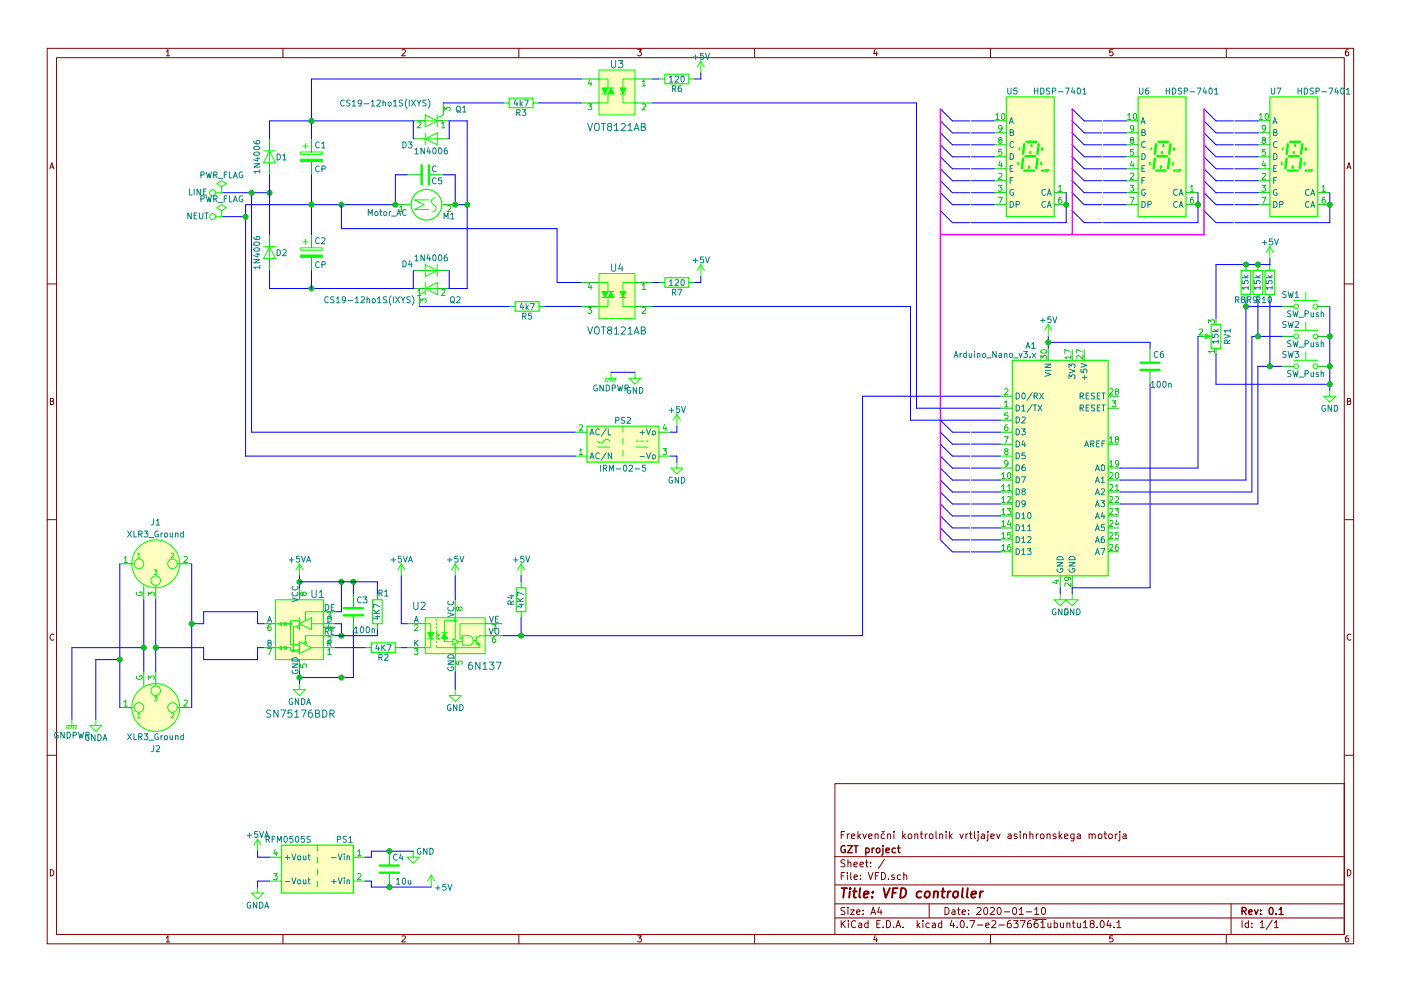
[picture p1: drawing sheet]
<svg xmlns="http://www.w3.org/2000/svg" width="297mm" height="210mm" viewBox="0 0 297 210" stroke-linecap="round" stroke-linejoin="round" font-family="sans-serif">
<g fill="none" stroke="#840000" stroke-width=".21">
<path d="M10 10.3h277v189.9h-277zM12 12.2h273v186.1h-273zM35.3 10.9l.3-.4v1.3M35.3 11.8h.7M60 10.3v1.9M85.2 10.6l.5-.1 .3 .4-.8 .9h.8M110 10.3v1.9M135.2 10.5h.8l-.4 .5 .3 .1 .1 .2-.1 .4-.2 .1-.5-.1M160 10.3v1.9M185.5 10.5l-.3 .9h.8M185.9 11v.8M210 10.3v1.9"/>
<path d="M235.9 10.5h-.6v.6h.6l.1 .5-.3 .2-.4-.1M260 10.3v1.9M285.9 10.5l-.4 .1-.2 .2-.1 .8 .3 .2 .4-.1 .1-.4-.1-.2-.4-.1-.3 .3M10.6 35.8l.4-1.3 .4 1.3M10.7 35.5h.6M285.6 35.8l.4-1.3 .4 1.3M285.7 35.5h.6M10 60.2h2M285 60.2h2M10.7 85.1h.5l.1-.5-.6-.1v1.3h.5l.2-.4-.3-.3M285.7 85.1h.5l.1-.5-.6-.1v1.3h.5l.2-.4-.3-.3M10 110.3h2"/>
<path d="M285 110.3h2M11.4 134.6a.58 .58 0 0 0-.8 .6 .58 .58 0 0 0 .8 .5M286.4 134.6a.58 .58 0 0 0-.8 .6 .58 .58 0 0 0 .8 .5M10 160.2h2M177 166.3h108v32h-108zM178.4 177.1h.5M179.1 176.4h-.7v1.5M179.7 176.9v1M180.1 176.9l-.4 .3M180.5 177.4l.7-.1v-.3l-.5-.1-.2 .2 .1 .7h.6M181.9 176.4v1.5M182 177.4l.5 .5"/>
<path d="M182.5 176.9l-.6 .6M183 176.9l.3 1 .4-1M184.2 177.4l.7-.1-.1-.3-.4-.1-.2 .2 .1 .7h.5M185.5 177.1l.3-.2 .3 .1 .1 .9M185.5 176.9v1M187 176.3l.2 .3 .3-.3M187.5 177l-.4-.1-.3 .3 .1 .6 .2 .1 .4-.1M188.2 177.1l.2-.2 .4 .1v.9M188.2 176.9v1M189.5 176.4v.2M189.5 176.9v1M191.4 176.4v1.5"/>
<path d="M191.5 177.4l.5 .5M192 176.9l-.6 .6M192.6 177.1l.2-.2 .4 .2 .1 .5-.1 .2-.4 .1-.2-.1zM194 177.1l.2-.2 .3 .1 .1 .9M194 176.9v1M195.1 176.9h.6M195.3 176.4v1.3l.4 .2M196.2 176.9v1M196.6 176.9l-.4 .3M197.1 177.1l.2-.2 .4 .2 .1 .5-.1 .2-.4 .1-.2-.1zM198.5 176.4v1.3l.2 .2M199.2 177.1l.2-.2 .4 .1 .1 .9"/>
<path d="M199.2 176.9v1M200.6 176.4v.2M200.6 176.9v1M201.3 176.4v1.5M201.4 177.4l.5 .5M201.9 176.9l-.6 .6M203.5 176.9l.4 1 .3-1M204.8 176.9v1M205.2 176.9l-.4 .3M205.5 176.9h.6M205.7 176.4v1.3l.4 .2M206.6 176.4v1.3l.2 .2"/>
<path d="M207.4 176.9v1.3l-.3 .2M207.4 176.4v.2M208.1 177h.6v.9M208.7 177.3l-.7 .3 .3 .3 .4-.1M209.4 176.9v1.3l-.2 .2M209.4 176.4v.2M210.1 177.4l.7-.1-.1-.3-.4-.1-.2 .2 .1 .7h.5M211.3 176.9l.4 1 .3-1M213.7 177h.6l.1 .9M214.4 177.3l-.7 .3 .2 .3 .5-.1M215.6 177l-.4-.1-.2 .2 .1 .3 .5 .1v.3h-.6M216.3 176.4v.2"/>
<path d="M216.3 176.9v1M217 177.1l.2-.2 .4 .1 .1 .9M217 176.9v1M218.4 177.1l.2-.2 .3 .1 .1 .9M218.4 176.4v1.5M219.7 176.9v1M220.1 176.9l-.4 .3M220.6 177.1l.3-.2 .4 .2 .1 .5-.2 .2-.3 .1-.3-.1zM222 177.1l.2-.2 .4 .1v.9M222 176.9v1M223.9 177l-.4-.1-.2 .2v.3l.6 .1v.3h-.6M224.6 176.4v1.5"/>
<path d="M224.7 177.4l.4 .5M225.1 176.9l-.5 .6M225.7 177.4l.7-.1v-.3l-.5-.1-.2 .2 .1 .7h.6M227.7 176.9v1.4l-.3 .1h-.3M227.7 177l-.4-.1-.3 .3 .1 .6 .2 .1 .4-.1M228.4 177h.6l.1 .9M229.1 177.3l-.8 .3 .3 .3 .5-.1M230.9 177.1l.2-.2 .4 .1v.9M230.9 176.9v1M231.5 177.1l.3-.2 .3 .1 .1 .9M232.9 177.1l.2-.2 .5 .2v.5l-.1 .2-.4 .1-.2-.1zM234.1 176.9h.5"/>
<path d="M234.3 176.4v1.3l.3 .2M235.1 177.1l.2-.2 .5 .2v.5l-.1 .2-.4 .1-.2-.1zM236.5 176.9v1M236.9 176.9l-.4 .3M237.4 176.9v1.3l-.3 .2M237.4 176.4v.2M238.1 177h.6l.1 .9M238.8 177.3l-.8 .3 .3 .3 .5-.1M285 160.2h2M10.7 184.5a.65 .65 0 0 1 .7 .7 .65 .65 0 0 1-.7 .6zM35.3 198.9l.3-.4v1.3M35.3 199.8h.7"/>
<path d="M60 198.3v1.9M85.2 198.6l.5-.1 .3 .4-.8 .9h.8M110 198.3v1.9M135.2 198.5h.8l-.4 .5 .3 .1 .1 .2-.1 .4-.2 .1-.5-.1M160 198.3v1.9M177 194.8h108M177 191.8h108M177 187.8h108M177 181.8h108M178.4 195.3v1.5M178.4 185.8h.5M178.6 196l.6 .8"/>
<path d="M179.1 185.1h-.7v1.5M179.1 192.6l-.5-.1-.3 .3 .1 .3 .7 .4v.4l-.2 .1-.6-.1M179.1 182.5l-.5-.1-.3 .3 .1 .3 .7 .4v.4l-.2 .1-.6-.1M179.2 195.3l-.8 .9M179.7 185.1v.2M179.7 185.6v1M179.8 192.5v.2M179.8 183.1l.2-.2 .4 .1v.9M179.8 182.4v1.5M179.8 193v1M179.9 195.3v.2M179.9 195.8v1"/>
<path d="M180.3 193h.8l-.8 1h.8M180.4 185.1v1.3l.2 .2M181.1 183.4l.7-.1-.1-.3-.4-.1-.2 .2v.7h.6M181.1 186.1l.7-.1-.1-.3-.4-.1-.2 .2 .1 .7h.5M181.4 195.5a.71 .71 0 0 0-1 .5 .71 .71 0 0 0 .8 .8l.2-.1M181.6 193.5l.7-.1v-.3l-.4-.1-.3 .2 .1 .7h.6M182.1 195.9h.6v.9M182.3 183.4l.8-.1-.1-.3-.4-.1-.3 .2 .1 .7h.6M182.4 186.5v.1M182.4 185.7v.1M182.7 196.2l-.7 .3 .2 .3 .5-.1M183 193.9v.1"/>
<path d="M183 193.1v.1M183.5 182.9h.6M183.7 182.4v1.3l.4 .2M184 195.9l-.4-.1-.3 .3 .1 .6 .2 .1 .4-.1M184 195.3v1.5M184.1 185.1l.5 1.5 .5-1.5M184.6 183.8v.1M184.6 183v.1M184.7 194l.4-1.5 .5 1.5M184.8 193.6h.7M185.5 198.5l-.3 .9h.8M185.6 185.8h.5"/>
<path d="M185.9 199v.8M185.9 196h.5M186.3 185.1h-.7v1.5M186.4 192.5l-.3 1h.9M186.6 195.3h-.7v1.5h.7M186.8 193v1M186.9 185.1a.76 .76 0 0 1 .9 .8 .76 .76 0 0 1-.9 .7zM187.2 196.7v.1M187.5 182.3l-1.3 2M188 195.3a.76 .76 0 0 1 .8 .8 .76 .76 0 0 1-.8 .7zM188.4 186.5v.1M189.5 196.7v.1"/>
<path d="M189.6 185.7l-.3-.1-.3 .2 .1 .2 .5 .2v.3h-.6M190 196.8l.4-1.5 .6 1.5M190.1 196.4h.7M191 185.7l-.5-.1-.3 .3 .1 .6 .2 .1 .5-.1M191.5 196.7v.1M191.6 185.7l.2-.1 .4 .1 .1 .9M191.6 185.1v1.5M194.5 195.3v1.5M194.6 196.3l.4 .5M195 195.8l-.5 .6M195.7 195.3v.2M195.7 195.8v1"/>
<path d="M197 191.8v3M197 195.9l-.4-.1-.3 .3 .1 .6 .2 .1 .4-.1M197.7 195.9h.6v.9M198.3 196.2l-.7 .3 .2 .3 .5-.1M199.7 195.9l-.5-.1-.2 .3v.6l.2 .1 .5-.1M199.7 195.3v1.5M200.4 192.5a.76 .76 0 0 1 .8 .8 .76 .76 0 0 1-.8 .7zM201.8 195.2l-.4 1.1h1M201.9 193.1h.5l.1 .9M202.2 195.8v1M202.5 193.4l-.7 .3 .2 .3 .5-.1M202.9 196.7v.1"/>
<path d="M203 193h.6M203.2 192.5v1.3l.4 .2M203.8 195.4l.1-.1a.8 .8 0 0 1 .6 .8 .8 .8 0 0 1-.6 .7 .97 .97 0 0 1-.1-1.4zM204 193.5l.7-.1-.1-.3-.4-.1-.2 .2 .1 .7h.5M205.1 196.7v.1M205.4 193.9v.1M205.4 193.1v.1M205.6 195.3h1.1l-.7 1.5M207.1 192.7l.6-.2 .3 .5-.9 1h.9M207.2 196.3h1.2M208.7 192.7l.2-.2a.8 .8 0 0 1 .5 .8 .8 .8 0 0 1-.5 .7l-.3-.5zM209 196.3l.7-.1v-.3l-.5-.1-.2 .2 .1 .7h.6"/>
<path d="M210 192.7l.6-.2 .2 .5-.9 1h.9M210 198.3v1.9M210.3 195.5l.6-.2 .3 .5-1 1h1M211.6 192.6l.2-.1a.8 .8 0 0 1 .5 .8 .8 .8 0 0 1-.5 .7 .97 .97 0 0 1-.2-1.4zM211.8 196.3h1.1M212.9 193.5h1.1M214.3 195.3l-.5 .1a1.11 1.11 0 0 0-.1 1.3l.4 .1 .3-.1v-.5l-.3-.3-.4 .1-.1 .2M214.8 192.7l.2-.2a.8 .8 0 0 1 .6 .8 .8 .8 0 0 1-.6 .7l-.3-.5zM214.9 195.3h.9l-.5 .6 .5 .1v.7l-.2 .1-.7-.1M216.1 193l.4-.5v1.5M216.1 194h.9M216.3 195.3h1l-.6 1.5"/>
<path d="M217.6 193.5h1.1M218.5 195.3l-.4 .1a1.11 1.11 0 0 0-.1 1.3l.4 .1 .2-.1 .1-.5-.3-.3-.4 .1-.2 .2M219 195.1h2.8M219.4 193l.4-.5v1.5M219.4 194h.8M220 195.3l-.5 .1a1.11 1.11 0 0 0-.1 1.3l.4 .1 .2-.1 .1-.5-.3-.3-.4 .1-.1 .2M220.7 195.8l.4-.5v1.5M220.7 196.8h.8M221 192.7l.2-.2a.8 .8 0 0 1 .5 .8 .8 .8 0 0 1-.5 .7l-.4-.5zM222.2 195.8v.9l.4 .1 .2-.1M222.8 195.8v1M223.5 195.9l.5-.1 .2 .3-.1 .6h-.6"/>
<path d="M223.5 195.3v1.5M224.9 195.8v.9l.4 .1 .2-.1M225.5 195.8v1M226.2 196l.2-.2 .4 .1v.9M226.2 195.8v1M227.4 195.8h.5M227.6 195.3v1.3l.3 .2M228.4 195.8l.1 .9 .4 .1 .2-.1M229.1 195.8v1M229.7 195.8l.4-.5v1.5M229.7 196.8h.9M231.4 196l-.3-.3 .1-.2 .2-.2 .4 .1 .2 .2-.1 .2-.5 .2-.3 .3v.2l.3 .3h.3l.3-.3v-.2l-.3-.3"/>
<path d="M232.6 196.7v.1M233.4 195.5l.2-.2a.8 .8 0 0 1 .5 .8 .8 .8 0 0 1-.5 .7l-.4-.5zM235 195.2l-.3 1.1h.9M235.4 195.8v1M235.9 198.5h-.6v.7l.6-.1 .1 .5-.3 .2-.4-.1M236.2 196.7v.1M236.8 195.8l.4-.5v1.5M236.8 196.8h.9M260 198.3v1.9M261 191.8v6.5M263.3 195.3v1.5M264.7 195.9l-.4-.1-.3 .3 .1 .6 .2 .1 .4-.1"/>
<path d="M264.7 195.3v1.5M265.4 196.7v.1M265.4 195.9v.1M267.2 195.8l.4-.5v1.5M267.2 196.8h.8M269.7 195.2l-1.2 2M270.2 195.8l.4-.5v1.5M270.2 196.8h.8M285.7 184.5a.65 .65 0 0 1 .7 .7 .65 .65 0 0 1-.7 .6zM285.9 198.5l-.4 .1-.2 .3-.1 .7 .3 .2 .4-.1 .1-.4-.1-.2-.4-.1-.3 .3"/>
</g>
<g fill="none" stroke="#840000" stroke-width=".3">
<path d="M179.1 179.5a.69 .69 0 0 0-.8 .7 .69 .69 0 0 0 .9 .6v-.5h-.3M179.7 179.4h1l-1 1.5h1M181.1 179.4h.8M181.5 179.4v1.5M183.6 179.9v1.5M184.9 179.9v1M185.3 179.9l-.4 .3M187.2 179.9v1.3l-.3 .2M187.2 179.4v.2M190.3 179.9h.6M190.5 179.4v1.3l.4 .2M183.6 180l.4-.1 .3 .3-.2 .6h-.5"/>
<path d="M185.9 180.1l.2-.2 .4 .2 .1 .5-.2 .2-.3 .1-.2-.1zM187.8 180.4l.7-.1v-.3l-.4-.1-.3 .2 .1 .7h.6M189.8 180l-.4-.1-.3 .3 .1 .6 .2 .1 .4-.1M263.3 193.3l.8-.1 .1-.2-.1-.3-.2-.2h-.6v1.5M263.7 193.3l.5 .7M264.8 193.5l.7-.1-.1-.3-.4-.1-.2 .2v.7h.6M266 193l.3 1 .4-1M267.3 193.9v.1M267.3 193.1v.1M269.3 192.6l.1-.1a.8 .8 0 0 1 .5 .8 .8 .8 0 0 1-.5 .7 .97 .97 0 0 1-.1-1.4zM270.6 193.9v.1M271.2 193l.4-.5v1.5"/>
<path d="M271.2 194h.9"/>
</g>
<g fill="none" stroke="#840000" stroke-width=".41">
<path d="M178.5 188.4h1.1M179 188.4l-.2 2M180.2 189.1l-.2 1.3M180.3 188.4l-.1 .2 .2-.1-.1-.1-.1 .2M180.9 189.1h.7M181.2 188.4l-.2 1.8 .1 .1 .4 .1M182.4 188.4l-.2 1.8 .2 .2M183.2 189.8l.9-.2v-.4l-.6-.1-.3 .3v.9h.7M184.9 190.3v.1M185.1 189.2l-.1 .2-.1-.1 .2-.1-.1 .2M187.4 188.4l.4 2 .9-2M189.3 189.4h.6"/>
<path d="M190.3 188.4h-.9l-.3 2M191.1 188.4a1 1 0 0 1 1.1 .8 1 1 0 0 1-.6 1.1l-.7 .1zM195.4 189.2l-.2-.1a.67 .67 0 0 0-.8 .4v.8l.3 .1 .5-.1M196.2 189.3l.3-.2 .6 .2v.8l-.4 .3-.6-.1zM198 189.3l.3-.2 .5 .1v1.2M198.1 189.1l-.2 1.3M199.6 189.1h.8M199.9 188.4l-.2 1.8 .1 .1 .4 .1M201 189.1l-.1 1.3M201.6 189.1l-.4 .1-.2 .3M202.2 189.3l.3-.2 .6 .2v.8l-.4 .3-.6-.1zM204.1 188.4l-.2 1.8 .3 .2"/>
<path d="M205.2 188.4l-.2 1.8 .2 .2M206 189.8l1-.2-.1-.4h-.8l-.2 1 .3 .2 .6-.1M207.9 189.1l-.2 1.3M208.4 189.1l-.3 .1-.3 .3"/>
</g>
<g fill="none" stroke="#0f0" stroke-width=".21">
<path d="M127 14.9h7.6v9.5h-7.6zM127 16.8h1.9v1.9h1.3M127.6 19.9h1.3v1.9h-1.9M131.4 19.9h1.3M134.6 16.8h-2.5v5h2.5M148.6 12.9l-.8 1.3M148.6 12.9v2.6M148.6 12.9l.8 1.3M55.9 32h2.5M57.1 32l1.3 2.5h-2.5zM57.1 32v2.5M63.8 32.3h4.5v.5h-4.5z"/>
<path d="M64.3 31h1M64.8 30.5v1M88.9 25.6h5.1M90.2 24.4l2.5 1.2-2.5 1.3zM90.2 29.5l2.5-1.3v2.5zM90.2 28.2v2.5M90.2 29.5h2.5M92.7 24.4v2.5M94 24.4l-1.3 .6M215.8 34.7h.2M216 34.4h-.2v.5h.2M216.1 31.6h.1"/>
<path d="M216.3 31.4h-.2v.5M218.1 35.2a.26 .26 0 0 1 .2 .2 .26 .26 0 0 1-.2 .3zM218.5 31.1l.2-.5 .2 .5M218.6 32.2a.23 .23 0 0 0-.3 .2 .23 .23 0 0 0 .3 .2l-.1-.2M218.6 31h.2M220.9 31.6h.2v-.2h-.2v.5h.1l.1-.2-.1-.1M220.9 34.5v-.1a.23 .23 0 0 0-.3 .3 .23 .23 0 0 0 .3 .2M221.6 35.9a.26 .26 0 0 1 .3 .3 .26 .26 0 0 1-.3 .2zM222.1 36.2h.3v-.2l-.3-.1v.5M45.7 40.9h1.3M45.7 46h1.3M55.9 52.3h2.5"/>
<path d="M57.1 52.3l1.3 2.6h-2.5zM57.1 52.3v2.6M63.8 52.6h4.5v.5h-4.5zM64.3 51.3h1M64.8 50.8v1M86.4 43.4h.8M90.2 56.1l2.5 1.3-2.5 1.3zM90.2 59.9v2.6M90.2 57.4h2.5M90.9 42.4h-3l2 1-2 1h3M92.2 42a.82 .82 0 0 0-.7 .7 .82 .82 0 0 0 .7 .9 .77 .77 0 0 1 .2 .8 .77 .77 0 0 1-.7 .6M92.7 56.1v2.6"/>
<path d="M93.7 43.4h.4M96 43.4h.5M127 58h7.6v9.6h-7.6zM127 59.9h1.9v1.9h1.3M134.6 59.9h-2.5v5.1h2.5M148.6 56.1v2.6M148.6 56.1l-.8 1.3M148.6 56.1l.8 1.3M88.9 61.2h5.1M90.2 61.2l2.5-1.3v2.6zM90.2 61.8l-1.3 .7M127.6 63.1h1.3v1.9h-1.9"/>
<path d="M129.5 79v1.3l-.2 .7M131.4 63.1h1.3M222.2 68.8l-.7 1.3M222.2 68.8v2.6M222.2 68.8l.8 1.3M128.3 81l.2-.7h2.1l-.3 .7M129 80.3l-.2 .7M130 80.3l-.2 .7M27.9 119.6h.5M29.2 117.6l.3-.3v1.1M29.2 118.4h.5M36.3 117.4l.4-.1 .2 .3-.7 .8h.7"/>
<path d="M37.6 119.6h.5M63.5 119.6v2.6M63.5 119.6l-.8 1.3M63.5 119.6l.8 1.3M85.1 119.6l-.8 1.3M85.1 119.6v2.6M85.1 119.6l.8 1.3M96.5 119.6v2.6M96.5 119.6l-.7 1.3M96.5 119.6l.8 1.3M110.5 119.6l-.8 1.3M110.5 119.6v2.6"/>
<path d="M110.5 119.6l.8 1.3M30.5 124.1v.6M32.7 120.9h.6l-.3 .4 .3 .1v.4h-.6M33 124.2v.5M58.4 127.2h10.2v12.7h-10.2zM58.4 132.3h3.2v4.5h1.9M58.4 137.4h.7M59.7 137.4h.6M61 137.4h.6v.6h1.3M62.9 133h-.7v5M63.5 131.7h-1.9v.6M63.5 132.3l2.5-1.2v2.5z"/>
<path d="M63.5 136.1l2.5 1.3-2.5 1.3zM63.5 131.1v2.5M66 137.4h2.6M66 132.3h2.6M68.6 134.9h-3.8v1.2M68.6 129.8h-3.8v1.9M90.2 131.1h12.7v7.6h-12.7zM90.2 132.3h1.1v1.9M90.7 135.5h1.2M91.3 135.5v1.9h-1.1M92.5 135l.6 .6v-.2M92.5 134.2l.6 .7v-.3"/>
<path d="M92.6 131.4v.4M92.6 132.2v.4M92.6 133v.3M92.6 133.7v.4M92.6 134.5v.4M92.6 135.2v.4M92.6 136v.4M92.8 135.6h.3M92.8 134.9h.3M93.6 134.2h1.3M94.2 135.5v.6h1.8M96 135.5l1.3 .6-1.3 .7z"/>
<path d="M96.5 131.7h-2.3v2.5M96.5 131.1v4.7M96.5 136.5v2.2M97.3 136.1h.7M98 134.9h1.3a1.02 1.02 0 0 1 1 1 1.02 1.02 0 0 1-1 1h-1.3zM100.3 135.9h.7M101 136.3l.7 .5v.6h-9.1v-.5M101 135v1.8M102.9 132.3h-5.4v3.2h.5M102.9 134.9h-1.2l-.7 .6M224.8 126v1.2h1.3l-1.3 1.3-1.3-1.3h1.3M227.3 126v1.2h1.3l-1.3 1.3-1.2-1.3h1.2"/>
<path d="M14 154.7l.2-.8h2.1l-.3 .8M14.7 153.9l-.2 .8M15.2 152.6v1.3l-.2 .8M15.7 153.9l-.2 .8M20.3 152.6v1.3h1.3l-1.3 1.3-1.3-1.3h1.3M27.9 150.1h.5M29.2 151.6l.3-.3v1M29.2 152.3h.5M30.5 145v.7M32.7 147.7h.6l-.3 .4 .3 .1v.4h-.6M33 145v.5M36.3 151.4l.4-.1 .2 .3-.7 .7h.7"/>
<path d="M37.6 150.1h.5M63.5 145v1.3h1.3l-1.3 1.3-1.3-1.3h1.3M96.5 146.3v1.3h1.3l-1.3 1.2-1.3-1.2h1.3M54.6 178l-.8 1.3M54.6 178v2.6M54.6 178l.8 1.3M67.3 179.3v1.3M54.6 188.2v1.3h1.3l-1.3 1.2-1.3-1.2h1.3M67.3 181.9v1.2M67.3 184.4v1.3M67.3 186.9v1.3M87.6 180.6v1.3h1.3l-1.3 1.2-1.2-1.2h1.2"/>
<path d="M91.4 185.7l-.7 1.2M91.4 185.7v2.5M91.4 185.7l.8 1.2"/>
<circle cx="45.1" cy="40.9" r=".63"/>
<circle cx="45.1" cy="46" r=".63"/>
<circle cx="29.5" cy="119.6" r="1.02"/>
<circle cx="33" cy="119.6" r="5.1"/>
<circle cx="36.6" cy="119.6" r="1.02"/>
<circle cx="33" cy="123.2" r="1.02"/>
<circle cx="63.2" cy="138" r=".25"/>
<circle cx="63.2" cy="133" r=".25"/>
<circle cx="64.8" cy="136.4" r=".25"/>
<circle cx="29.5" cy="150.1" r="1.02"/>
<circle cx="33" cy="150.1" r="5.1"/>
<circle cx="33" cy="146.6" r="1.02"/>
<circle cx="36.6" cy="150.1" r="1.02"/>
</g>
<g fill="none" stroke="#00c200" stroke-width=".21">
<path d="M123.2 16.8h3.8M125 16.9l-.3 .9h.8M125.3 17.4v.8M134.6 16.8h3.8M136.2 17.3l.3-.3v1.2M136.2 18.2h.7M139.7 16.8h1.3M146 16.8h1.3M57.1 29.5v2.5M57.1 34.5v2.6M66 29.5v2.8M66 34.3v2.8"/>
<path d="M86.4 37.1h2.8M87.6 25.6h2.6M87.6 29.5h2.6M88.5 26l.5-.1 .3 .3-.8 .9h.8M91.2 37.1h2.8M92.7 25.6h2.5M92.7 29.5h2.5M93.6 26.2l.4-.3v1.2M93.6 27.1h.7M94 21.8v2.6M94.2 23.5v-.7l.5 .4 .1-.4h.5l.2 .2-.2 .5M106.7 21.8h1.2"/>
<path d="M113 21.8h1.3M123.2 21.8h3.8M124.7 22h.8l-.5 .5 .4 .1v.6l-.2 .1-.5-.1M134.6 21.8h3.8M136.2 22.1l.5-.1 .2 .4-.8 .9h.8M57.1 49.8v2.5M57.1 54.9v2.5M66 49.8v2.8M66 54.6v2.8M83.8 43.4h2.6M84.7 44l.4-.4v1.3M84.7 44.9h.7"/>
<path d="M87.6 57.4h2.6M92.7 57.4h2.5M94 43.4h2.5M94.9 43.7l.5-.1 .2 .4-.8 .9h.8M123.2 59.9h3.8M134.6 59.9h3.8M139.7 59.9h1.3M146 59.9h1.3M87.6 61.2h2.6M88.5 61.8l.4-.4v1.3M88.5 62.7h.8M88.9 62.5v2.5"/>
<path d="M89.1 64.2v-.8l.5 .4 .1-.4h.5l.2 .2-.2 .6M92.7 61.2h2.5M93.6 61.5l.5-.1 .2 .4-.8 .9h.8M107.9 65h1.3M114.3 65h1.3M123.2 65h3.8M124.7 65.2h.8l-.5 .5 .4 .1v.6l-.2 .1-.5-.1M125 60.1l-.3 .9h.8M125.3 60.5v.9M134.6 65h3.8M136.2 60.5l.3-.4v1.3M136.2 65.3l.5-.1 .2 .4-.8 .9h.8"/>
<path d="M136.2 61.4h.7M220.7 76.2v-.8l.5 .5 .1-.4h.5l.1 .2-.1 .5M220.7 74.4a.76 .76 0 0 1 1.2 .2 .74 .74 0 0 1-1.2-.1zM222.2 73.9v2.5M227 75.8h-1.2l.3 .3M227 74.7l-1.2-.5v.8M227 75.4v.7M227.3 73.9v2.5M229.6 75.4v.8l-.9-.8-.4 .3 .1 .4M229.6 74.7l-1.3-.5v.8M229.9 73.9v2.5M243.8 73.9v2.8"/>
<path d="M243.8 78.7v2.8M212.1 86.6h2.5M212.1 84.1h2.5M212.1 89.1h2.5M212.1 91.7h2.5M212.1 94.2h2.5M212.1 96.8h2.5M212.1 99.3h2.5M212.9 92.7h.9l-.6 1.2M213 85.4l.4-.4v1.3M213 82.6l.5-.1 .2 .3-.8 1h.8M213 86.3h.7"/>
<path d="M213.2 95.7l-.2-.2 .1-.2h.6v.3l-.6 .2-.1 .2 .1 .3 .1 .2h.3l.2-.3v-.3l-.2-.2M213.6 90.1l-.4 .1-.1 .2-.1 .7 .2 .3 .5-.1-.1-.7h-.4l-.2 .2M213.7 87.6h-.6l-.1 .6h.7v.5l-.2 .1-.5-.1M213.7 98.3l-.2 .2-.4-.1v-.6l.4-.1 .2 .3v.7l-.3 .3h-.3M234.9 86.6h2.6M234.9 84.1h2.6M234.9 94.2h2.6M234.9 99.3h2.6M235.3 93l.3-.3v1.2M235.3 82.6l.4-.1 .3 .3-.8 1h.8M235.3 98.1l.3-.4v1.3M235.3 93.9h.7"/>
<path d="M235.3 99h.7M235.8 85h.8l-.5 .5 .4 .1v.6l-.2 .1-.5-.1M236.7 93.2l-.2-.2v-.2h.6v.3l-.5 .1-.1 .2v.4l.2 .1h.3l.2-.2-.1-.4-.1-.1M236.7 83l-.2-.2v-.2h.6v.3l-.5 .2-.1 .2v.3l.2 .2h.3l.2-.3-.1-.3-.1-.2M237.2 98.3l-.2 .2-.4-.1-.1-.6 .5-.1 .2 .3-.1 .7-.3 .3h-.2M25.4 119.6h2.5M26.3 118.4l.4-.3v1.2M26.3 119.3h.7M38.1 119.6h2.5M39 118.2l.5-.1 .2 .3-.8 .9h.8M212.1 101.8h2.5M212.1 104.4h2.5"/>
<path d="M212.1 106.9h2.5M212.1 109.5h2.5M212.1 112h2.5M212.1 114.5h2.5M212.1 117.1h2.5M212.4 100.6l.4-.3v1.2M212.4 103.2l.4-.4v1.3M212.4 105.7l.4-.3v1.2M212.4 108.2l.4-.3v1.3M212.4 110.8l.4-.4v1.3M212.4 113.3l.4-.3v1.2M212.4 115.9l.4-.4v1.3"/>
<path d="M212.4 101.5h.7M212.4 104.1h.7M212.4 106.6h.7M212.4 109.2h.7M212.4 111.7h.7M212.4 114.2h.7M212.4 116.8h.7M213.5 107.9h.8l-.4 .5 .4 .1v.5l-.2 .2-.6-.2M213.6 103.2l.4-.4v1.3M213.6 105.5l.5-.1 .2 .3-.8 .9h.8M213.6 104.1h.7M213.7 100.4l.2-.1a.67 .67 0 0 1 .4 .6 .67 .67 0 0 1-.4 .6l-.3-.4z"/>
<path d="M213.9 110.4l-.3 .9h.8M214.2 115.5l-.4 .1-.1 .2-.1 .7 .2 .3 .5-.1-.1-.7h-.4l-.2 .2M214.2 110.8v.9M214.3 113h-.6l-.1 .6h.7v.5l-.2 .1-.5-.1M234.9 101.8h2.6M234.9 104.4h2.6M234.9 106.9h2.6M234.9 109.5h2.6M234.9 112h2.6M234.9 114.5h2.6M234.9 117.1h2.6M235.3 100.4l.4-.1 .3 .3-.8 .9h.8"/>
<path d="M235.3 102.9l.4-.1 .3 .4-.8 .9h.8M235.3 105.5l.4-.1 .3 .3-.8 .9h.8M235.3 108l.4-.1 .3 .3-.8 1h.8M235.3 110.5l.4-.1 .3 .4-.8 .9h.8M235.3 113.1l.4-.1 .3 .3-.8 .9h.8M235.3 115.6l.4-.1 .3 .4-.8 .9h.8M236.4 107.9h.8l-.4 .5 .3 .1v.5l-.1 .2-.6-.2M236.5 103.2l.3-.4v1.3M236.5 105.5l.5-.1 .2 .3-.8 .9h.8M236.5 104.1h.7M236.6 100.4l.2-.1a.67 .67 0 0 1 .4 .6 .67 .67 0 0 1-.4 .6l-.3-.4zM236.8 110.4l-.3 .9h.7"/>
<path d="M237.1 115.5l-.4 .1-.2 .2v.7l.2 .3 .4-.1v-.7h-.4l-.2 .2M237.1 110.8v.9M237.1 113h-.6v.6h.6v.5l-.1 .1-.5-.1M29 125.6a.59 .59 0 0 0 .5 .8 .59 .59 0 0 0 .6-.8h-.5v.2M30.5 124.7v2.5M31.4 126.4v-.8l.5 .5 .1-.4h.6l.1 .2-.1 .5M33 124.7v2.5M55.9 132.3h2.5M55.9 137.4h2.5M56.7 137.6h.9l-.6 1.3M57.4 132.5l-.4 .1-.2 .2v.7l.2 .3 .5-.1-.1-.6-.4-.1-.2 .2M63.5 124.7v2.5"/>
<path d="M63.5 139.9v2.6M64.2 125.9l.3-.3 .3 .1 .2 .2-.1 .3-.4 .1-.2-.1-.2-.5h-.3v.5l.2 .1 .2-.2M68.6 132.3h2.5M68.6 137.4h2.5M68.6 134.9h2.5M68.6 129.8h2.5M69.4 130h.8l-.4 .5 .4 .1v.5l-.2 .2-.6-.2M69.5 138l.3-.4v1.3M69.5 135.2l.5-.1 .2 .3-.8 .9h.8M69.5 138.9h.7M69.8 132.5l-.3 .9h.8M70.1 132.9v.9"/>
<path d="M74.9 126v2.8M74.9 130.8v2.8M77.5 137.4h1.2M80 126v1.2M80 132.3v1.3M83.8 137.4h1.3M86.4 132.3h3.8M86.4 137.4h3.8M87.8 137.6h.8l-.4 .5 .4 .1v.6l-.2 .1-.6-.1M87.9 132.6l.5-.1 .2 .4-.8 .9h.8M96.5 127.2v3.9M96.5 138.7v3.8"/>
<path d="M97.3 129l.2-.2h.4l.1 .2-.1 .5h-.4l-.2-.1-.2-.6h-.3v.7h.2l.3-.2M102.9 132.3h3.8M102.9 134.9h3.8M104.3 132.5h.9l-.6 1.3M105 135.1h-.4l-.1 .3-.1 .7 .2 .2 .5-.1-.1-.6h-.4l-.2 .2M110.5 123.4v1.3M110.5 129.8v1.3M223.6 123.2h.9M224.1 123v.8l-1-.3M224.8 122.2v2.5M226.3 122.5l.2 .2v.4h-.6l-.1-.4 .2-.2h.7l.3 .3v.3M227 123.7v.8l-.9-.8-.3 .2 .1 .5"/>
<path d="M227.3 122.2v2.5M25.4 150.1h2.5M26.3 148.9l.4-.4v1.3M26.3 149.8h.7M29 143.4a.59 .59 0 0 0 .5 .7 .59 .59 0 0 0 .6-.7h-.5v.2M30.5 142.5v2.5M31.4 144.2v-.8l.5 .4 .1-.3h.6l.1 .1-.1 .6M33 142.5v2.5M38.1 150.1h2.5M39 148.6l.5-.1 .2 .4-.8 .9h.8M63.7 140.9v.6l.6 .1v-.7h.5l.2 .2-.2 .5M96.7 140.3v.6h.6v-.6h.6l.1 .2-.1 .4"/>
<path d="M57.1 181.9h2.6M57.1 186.9h2.6M58 185.4h.8l-.5 .4 .4 .1v.6l-.2 .1-.5-.1M58.3 180.2l-.2 .9h.7M58.6 180.7v.9M74.9 181.9h2.6M74.9 186.9h2.6M75.8 180.6l.4-.3v1.3M75.8 185.5l.5-.1 .3 .3-.8 .9h.8M75.8 181.6h.8M82.5 180.6v2.8M82.5 185.4v2.8"/>
</g>
<g fill="none" stroke="#008484" stroke-width=".21">
<path d="M129.6 12.8v1.3l.3 .3h.3l.3-.3v-1.3M131.1 12.8h1l-.6 .6 .6 .3-.1 .5-.3 .2-.6-.2M141.9 16.5l.4-.4v1.3M141.9 17.4h.7M142.6 18.8h.6v-.5l-.6-.1v1.3M142.9 18.8l.4 .7M143.2 16.3l.4-.2 .3 .4-.8 .9h.8M144.4 18.2h-.4l-.2 .3v.7l.2 .3 .4-.2v-.6h-.4l-.2 .2M144.5 16.3l.2-.2a.67 .67 0 0 1 .4 .7 .67 .67 0 0 1-.4 .6l-.3-.5zM147 12.1h.9M147.4 11.6v1M149.1 11.3h-.6v.6h.6v.6l-.1 .1-.5-.1"/>
<path d="M149.6 11.3l.4 1.3 .4-1.3M53.8 34.7h1.3l-1.3 .8h1.3M53.8 29.9l.1 .4 .2 .2h.7l.3-.2-.1-.4h-.6l-.1 .4 .2 .2M53.9 32.4a.76 .76 0 0 1 1.2 .3 .74 .74 0 0 1-1.3-.1zM53.9 31.2a.76 .76 0 0 1 1.2 .3 .74 .74 0 0 1-1.3-.2zM54.2 33.6h.9M54.7 33.4v.8l-1-.3M55.1 36.4h-1.3l.4 .3M55.1 36v.7M58.8 32.7a.64 .64 0 0 1 .7 .6 .64 .64 0 0 1-.7 .6zM60 33l.3-.3v1.2M60 33.9h.7"/>
<path d="M67.7 30.2a.56 .56 0 0 0-.8 .5 .56 .56 0 0 0 .8 .6M67.7 35.3a.56 .56 0 0 0-.8 .5 .56 .56 0 0 0 .8 .5M68.2 30.5l.4-.4v1.3M68.2 31.4h.7M68.2 35.9l.7-.1v-.5l-.7-.1v1.3M73 21.3a.56 .56 0 0 0-.8 .6 .56 .56 0 0 0 .8 .5M74.2 21.3h-.6l-.1 .4a.54 .54 0 0 1 .6 .7l-.1 .1-.5-.1M74.7 21.6l.4-.4v1.3M74.7 22.5h.7M76.6 21.8l-.2 .2-.4-.1v-.6l.4-.1 .2 .3v.7l-.3 .3h-.3M77.2 22h1M78.7 21.6l.4-.4v1.3"/>
<path d="M78.7 22.5h.7M79.9 21.3l.5-.1 .2 .4-.7 .9h.7M81.2 21.8l.2-.2 .3 .1v.8M81.2 21.2v1.3M82.3 21.8l.2-.2 .4 .2 .1 .4-.2 .2-.3 .1-.2-.1zM83.4 21.6l.4-.4v1.3M83.4 22.5h.8M85.4 21.3h-.6l-.1 .4a.54 .54 0 0 1 .6 .7l-.2 .1-.4-.1M85.4 30.1a.64 .64 0 0 1 .7 .7 .64 .64 0 0 1-.7 .6zM86.3 21a1.51 1.51 0 0 0 0 2M86.6 30.1h.8l-.5 .5 .4 .1v.6l-.2 .1-.5-.1M86.8 21.2v1.3"/>
<path d="M87.2 21.2l.9 1.3M88 31.7l.3-.3v1.3M88 32.7h.7M88.1 21.2l-.9 1.3M88.4 21.2l.4 .7 .5-.7M88.8 21.9v.6M90 31.4v1.3l-.7-1.3v1.3M90.3 21.3h-.6v.4a.54 .54 0 0 1 .6 .7l-.2 .1-.5-.1M90.8 21a1.51 1.51 0 0 1 0 2M90.8 31.3l-.3 .9h.8M91.1 31.8v.9M91.8 31.5l.2-.1a.67 .67 0 0 1 .5 .6 .67 .67 0 0 1-.5 .7l-.3-.5z"/>
<path d="M92.5 37.8a.56 .56 0 0 0-.8 .6 .56 .56 0 0 0 .8 .5M92.5 35.3a.56 .56 0 0 0-.8 .5 .56 .56 0 0 0 .8 .5M93.1 31.5l.1-.1a.67 .67 0 0 1 .5 .6 .67 .67 0 0 1-.5 .7l-.2-.5zM93.6 37.7h-.6v.6h.6v.6l-.2 .1-.4-.1M94.8 31.4h-.4l-.2 .3v.7l.2 .3 .4-.2v-.6h-.4l-.2 .2M96.8 22.7l.3-.2h.3l.2 .8a.42 .42 0 0 1-.2 .4 .42 .42 0 0 1-.4 0l-.2-.4zM97 23.5l.7 .4M98.1 22.9l.4-.4v1.3M98.1 23.8h.7M109.3 21.2l-.3 .9h.8M109.6 23.9l.6-.1v-.4l-.6-.1v1.2M109.6 21.6v.9"/>
<path d="M109.9 23.9l.4 .6M110.3 21.2v1.3M110.4 22l.4 .5M110.7 23.3h.8l-.5 .4 .4 .1v.6l-.1 .1-.6-.1M110.8 21.6l-.5 .5M111.2 21.2h.8l-.5 1.3M124.6 26.2l.5 1.5 .5-1.5M126.1 26.4a.5 .5 0 0 1 .6-.2 .5 .5 0 0 1 .4 .5l-.1 .8-.3 .2a.53 .53 0 0 1-.7-.5zM127.5 26.2h.9M127.9 26.2v1.5M129.1 26.8l-.3-.3 .1-.2 .2-.1 .4 .1 .2 .2-.1 .2-.6 .2-.2 .2v.3l.3 .3h.3l.3-.3v-.3l-.3-.3M130.3 26.6l.4-.4v1.5"/>
<path d="M130.3 27.7h.8M131.7 26.3l.6-.1 .3 .4-1 1.1h1M133.1 26.6l.5-.4v1.5M133.1 27.7h.9M134.5 27.7l.5-1.5 .5 1.5M134.6 27.3h.7M136 26.9l.6-.1 .2-.2-.1-.3-.7-.1v1.5h.6l.3-.3v-.2l-.4-.3M40.2 40.1v1.3h.6M40.5 45.2v1.3l-.7-1.3v1.3M41.1 45.8h.5M41.2 40.1v1.3M41.8 45.2h-.7v1.3h.7"/>
<path d="M42.3 45.2v1l.2 .3h.3l.2-.3v-1M42.5 40.1v1.3l-.7-1.3v1.3M43.1 40.7h.4M43.4 45.2h.7M43.7 40.1h-.6v1.3h.6M43.8 45.2v1.3M53.8 55.1h1.3l-1.3 .7h1.3M53.8 50.3l.1 .3 .2 .2h.7l.3-.2-.1-.4-.6 .1-.1 .3 .2 .2M53.9 52.8a.76 .76 0 0 1 1.2 .2 .74 .74 0 0 1-1.3-.1zM53.9 51.5a.76 .76 0 0 1 1.2 .3 .74 .74 0 0 1-1.3-.1zM54.2 53.9h.9M54.7 53.7v.8l-1-.3"/>
<path d="M55.1 56.7h-1.3l.4 .3M55.1 56.3v.7M58.8 53a.64 .64 0 0 1 .7 .6 .64 .64 0 0 1-.7 .6zM60 53.1l.5-.1 .2 .3-.8 .9h.8M67.7 50.5a.56 .56 0 0 0-.8 .6 .56 .56 0 0 0 .8 .5M67.7 55.6a.56 .56 0 0 0-.8 .5 .56 .56 0 0 0 .8 .6M68.2 50.5l.5-.1 .2 .4-.8 .9h.8M68.2 56.2l.7-.1v-.5l-.7-.1v1.3M78.1 45.7v-1.2l.4 .9 .4-.9v1.2M79.5 45l.2-.1 .4 .1v.5l-.1 .2h-.3l-.2-.1zM80.5 44.9h.5M80.7 44.5v1l.3 .2"/>
<path d="M81.4 45l.2-.1 .3 .1 .1 .5-.1 .2h-.3l-.2-.1zM82.5 44.9v.8M82.9 44.9l-.4 .2M83 45.8h1M84.1 45.7l.4-1.2 .5 1.2M84.3 45.4h.5M85.4 55.3a.64 .64 0 0 1 .7 .7 .64 .64 0 0 1-.7 .6zM86.1 44.6a.56 .56 0 0 0-.8 .5 .56 .56 0 0 0 .8 .5M86.9 55.3l-.3 .9h.8M87.2 55.7v.9M88 54.4l.3-.3v1.2M88 55.3h.7"/>
<path d="M90 54.1v1.2l-.7-1.2v1.2M90.8 54l-.3 .9h.8M91.1 54.5v.8M91.8 54.2l.2-.1a.67 .67 0 0 1 .5 .6 .67 .67 0 0 1-.5 .6l-.3-.4zM93.1 54.2l.1-.1a.67 .67 0 0 1 .5 .6 .67 .67 0 0 1-.5 .6l-.2-.4zM94.2 46.5v-1.3l.4 .9 .4-.9v1.3M94.8 54.1h-.4l-.2 .3v.7l.2 .2 .4-.1v-.6h-.4l-.2 .2M95.6 45.5l.3-.3v1.3M95.6 46.5h.7M129.6 56v1.3l.3 .3h.3l.3-.3v-1.3M131.5 56l-.3 1h.9M131.9 56.5v1.1"/>
<path d="M141.9 59.7l.4-.4v1.3M143.2 59.4l.4-.1 .3 .4-.8 .9h.8M144.5 59.4l.2-.1a.67 .67 0 0 1 .4 .7 .67 .67 0 0 1-.4 .6l-.3-.5zM147 55.3h.9M147.4 54.8v1M149.1 54.5h-.6v.6h.6v.5l-.1 .2-.5-.2M149.6 54.5l.4 1.3 .4-1.3M69.6 63.1a.56 .56 0 0 0-.8 .5 .56 .56 0 0 0 .8 .5M70.8 63h-.6v.4a.54 .54 0 0 1 .6 .7l-.2 .1h-.5M71.3 63.3l.4-.3v1.2M71.3 64.2h.7M73.3 63.5l-.3 .2h-.4v-.6l.4-.1 .3 .2-.1 .7-.3 .3h-.3"/>
<path d="M73.8 63.7h1M75.3 63.3l.4-.3v1.2M75.3 64.2h.7M76.6 63.1l.4-.1 .3 .3-.8 .9h.8M77.8 63.5l.2-.1h.3l.1 .8M77.8 63v1.2M79 63.5l.1-.1 .4 .1 .1 .5-.1 .2h-.4l-.1-.1zM80.1 63.3l.3-.3v1.2M80.1 64.2h.7M82 63h-.6l-.1 .4a.54 .54 0 0 1 .6 .7l-.1 .1h-.5M82.9 62.8a1.51 1.51 0 0 0 0 1.9M83.4 63v1.2"/>
<path d="M83.9 63l.8 1.2M84.7 63l-.8 1.2M85 63l.4 .6 .5-.6M85.4 63.6v.6M87 63h-.6l-.1 .4a.54 .54 0 0 1 .6 .7l-.2 .1h-.4M87.4 62.8a1.51 1.51 0 0 1 0 1.9M95.6 63.1l.2-.1h.4l.1 .8a.42 .42 0 0 1-.2 .4 .42 .42 0 0 1-.4 0l-.2-.4zM95.7 63.9l.7 .4M96.8 63.1l.5-.1 .2 .3-.8 .9h.8M110.6 64.3l-.3 .9h.7M110.8 67.1l.6-.1 .1-.5-.7-.1v1.3M110.9 64.8v.9"/>
<path d="M111.1 67.1l.4 .6M111.6 64.4v1.3M111.7 65.2l.3 .5M112 64.8l-.4 .5M112.4 64.4h.9l-.5 1.3M112.7 66.4h-.6l-.1 .6h.7v.6l-.2 .1-.5-.1M124.6 69.4l.5 1.5 .5-1.5M126.1 69.6a.5 .5 0 0 1 .6-.2 .5 .5 0 0 1 .4 .5l-.1 .8-.3 .2a.53 .53 0 0 1-.7-.5zM127.5 69.4h.9M127.9 69.4v1.5M129.1 70l-.3-.3 .1-.2 .2-.1h.4l.2 .3-.1 .2-.6 .2-.2 .2v.3l.3 .3h.3l.3-.3v-.3l-.3-.3M130.3 69.8l.4-.4v1.5"/>
<path d="M130.3 70.9h.8M131.7 69.5l.6-.1 .3 .4-1 1.1h1M133.1 69.8l.5-.4v1.5M133.1 70.9h.9M134.5 70.9l.5-1.5 .5 1.5M134.6 70.5h.7M136 70.1l.6-.1 .2-.2-.1-.3-.7-.1v1.5h.6l.3-.3v-.2l-.4-.3M141.9 60.6h.7M142.6 62l.6-.1v-.4l-.6-.1v1.2M142.9 62l.4 .6M143.7 61.4h.9l-.6 1.2M202.3 75.8l.4-1.2 .4 1.2"/>
<path d="M202.4 75.5h.6M203.6 75v.8M203.9 75l-.3 .2M204.9 75.1l-.4-.1-.2 .2 .1 .6h.5M204.9 74.6v1.2M205.5 75v.8h.3l.2-.1M206 75v.8M206.6 74.6v.1M206.6 75v.8M207.2 75.1l.2-.1 .3 .1 .1 .7M207.2 75v.8M208.4 75.1l.3-.1 .3 .2v.4l-.3 .2-.3-.1z"/>
<path d="M209.2 75.9h1M211.2 74.6v1.2l-.7-1.2v1.2M211.8 75.1h.5v.7M212.3 75.3l-.5 .2 .1 .3h.4M213 75.1l.1-.1 .3 .1 .1 .7M213 75v.8M214.1 75.1l.4-.1 .2 .2v.4l-.2 .2-.4-.1zM214.9 75.9h1M216.1 75l.3 .8 .3-.8M217 74.6h.8l-.4 .5 .4 .1v.5l-.2 .1-.6-.1M217.5 73.9l.4-1.2 .5 1.2M217.7 73.6h.5"/>
<path d="M218.4 75.7v.1M218.7 73l.4-.3v1.2M218.7 73.9h.8M218.9 75l.6 .8M219.5 75l-.6 .8M220.6 68h1M221.1 67.5v1M221.6 79l1.2 .4-1.2 .5M221.6 77.3h1.2l-1.2 .7h1.2M221.6 78.6h1.2M222.8 67.2h-.6l-.1 .6h.7v.5l-.2 .2-.5-.2M223.2 67.2l.4 1.3 .5-1.3"/>
<path d="M226.6 78.3l1.3 .4-1.3 .4M226.6 78v-.8l.5 .4 .1-.3h.6l.1 .1-.1 .6M229.2 78.4v.6h.6v-.6h.5l.2 .1-.2 .5M229.2 77.1l1.3 .4-1.3 .4M230 79.6v.9M245.5 74.7a.56 .56 0 0 0-.8 .5 .56 .56 0 0 0 .8 .5M246.6 74.6h-.4l-.2 .3v.7l.2 .2 .5-.1-.1-.6h-.4l-.2 .2M126.6 81.7a.59 .59 0 0 0-.7 .6 .59 .59 0 0 0 .7 .6v-.5h-.2M127.9 81.7v1.3l-.7-1.3v1.3M128.5 81.7a.64 .64 0 0 1 .7 .6 .64 .64 0 0 1-.7 .7zM129.8 82.3h.6l.1-.5-.7-.1v1.3M130.9 81.7l.3 1.3 .3-1 .2 1 .3-1.3"/>
<path d="M132.5 82.3h.6l.1-.5-.7-.1v1.3M132.8 82.3l.4 .7M215.4 85.9a.64 .64 0 0 1 .8 .7 .64 .64 0 0 1-.8 .6zM215.4 83.4a.64 .64 0 0 1 .8 .6 .64 .64 0 0 1-.8 .7zM215.4 88.5a.64 .64 0 0 1 .8 .6 .64 .64 0 0 1-.8 .6zM215.4 91a.64 .64 0 0 1 .8 .6 .64 .64 0 0 1-.8 .7zM215.4 93.5a.64 .64 0 0 1 .8 .7 .64 .64 0 0 1-.8 .6zM215.4 96.1a.64 .64 0 0 1 .8 .6 .64 .64 0 0 1-.8 .7zM215.4 98.6a.64 .64 0 0 1 .8 .7 .64 .64 0 0 1-.8 .6zM216.6 91h.8l-.5 .5 .4 .1v.5l-.2 .2-.5-.2M216.7 86.3l.3-.4v1.3M216.7 88.6l.4-.1 .3 .3-.8 .9h.8"/>
<path d="M216.7 87.2h.7M216.8 83.5l.1-.1a.67 .67 0 0 1 .5 .6 .67 .67 0 0 1-.5 .7l-.2-.5zM216.9 93.5l-.2 .9h.7M217.2 98.6l-.3 .1-.2 .2v.7l.2 .3 .4-.1-.1-.6-.3-.1-.2 .2M217.2 93.9v.9M217.3 96.1h-.6v.6h.6v.5l-.2 .2-.4-.2M218.8 85.8l-1 1.7M218.8 83.3l-1 1.7M219.1 85.9h.7M219.3 84h.6v-.5l-.6-.1v1.3M219.4 85.9v1.3M219.6 84l.4 .7"/>
<path d="M220.1 85.9l.8 1.3M220.4 83.4l.8 1.3M220.9 85.9l-.8 1.3M221.2 83.4l-.8 1.3M226.6 80.3v-.8l.5 .5 .1-.4h.6l.1 .2-.1 .5M229 86.6l.6-.1 .1-.5-.7-.1v1.3M229 84h.6l.1-.5-.7-.1v1.3M229.3 86.6l.4 .6M229.3 84l.4 .7M229.5 80.1h1M230 94.8l.4-1.3 .4 1.3M230.1 94.4h.6"/>
<path d="M230.3 86.5h.4M230.3 84h.4M230.9 85.9h-.6v1.3h.6M230.9 83.4h-.6v1.3h.6M231.2 94.2l.7-.1v-.5l-.7-.1v1.3M231.5 94.2l.5 .6M232.1 86h-.6l-.1 .4a.54 .54 0 0 1 .6 .7l-.1 .1-.5-.1M232.1 83.4h-.6l-.1 .5a.54 .54 0 0 1 .6 .6l-.1 .2-.5-.1M232.3 99.9l.4-1.3 .4 1.3M232.4 99.5h.6M232.5 94.1h.4M232.6 86.5h.5"/>
<path d="M232.6 84h.5M233.1 93.5h-.6v1.3h.6M233.2 85.9h-.6v1.3h.6M233.2 83.4h-.6v1.3h.6M233.6 98.7l.2-.1a.67 .67 0 0 1 .4 .7 .67 .67 0 0 1-.4 .6l-.3-.5zM233.6 85.9h.7M233.6 83.4h.7M233.7 94.1h.4M234 83.4v1.3M234 85.9v1.3M234.3 93.5h-.6v1.3M244.1 81.3l.3-.4v1.3"/>
<path d="M244.1 82.2h.7M245.4 81l.2-.1a.67 .67 0 0 1 .4 .7 .67 .67 0 0 1-.4 .6l-.3-.5zM246.6 81l.2-.1a.67 .67 0 0 1 .5 .7 .67 .67 0 0 1-.5 .6l-.3-.5zM247.8 81.5l.2-.2 .3 .1v.8M247.8 81.3v.9M27.1 112.7l.8 1.2M27.9 112.7l-.8 1.2M28.4 112.7v1.2h.6M29.4 113.3h.6l.1-.5-.7-.1v1.2M29.7 113.3l.4 .6M30.6 112.7h.7l-.4 .5 .4 .1v.5l-.2 .1-.5-.1M31.6 114h1"/>
<path d="M32.6 110.1l-.1 1.1-.4 .2M33.1 110.5l.4-.4v1.3M33.1 111.4h.8M33.5 112.7a.59 .59 0 0 0-.7 .6 .59 .59 0 0 0 .7 .6l.1-.5h-.2M34.1 113.1v.8M34.5 113.1l-.4 .2M34.9 113.2l.4-.1 .2 .2v.4l-.2 .2-.4-.1zM36.1 113.1v.8h.3l.2-.1M36.6 113.1v.8M37.2 113.2l.2-.1 .3 .1v.7M37.2 113.1v.8M38.9 113.2l-.4-.1-.2 .2 .1 .6h.5"/>
<path d="M38.9 112.7v1.2M61.3 118.8h1M61.8 118.3v1M63.5 118h-.6l-.1 .6h.7v.5l-.2 .2-.5-.2M63.9 118l.4 1.3 .5-1.3M65 119.3l.4-1.3 .5 1.3M65.2 118.9h.5M82.9 118.8h1M83.4 118.3v1M85.1 118h-.6l-.1 .6h.7v.5l-.2 .2-.5-.2M85.5 118l.4 1.3 .5-1.3M86.6 119.3l.4-1.3 .5 1.3"/>
<path d="M86.7 118.9h.6M94.9 118.8h1M95.4 118.3v1M97.1 118h-.6l-.1 .6h.7v.5l-.2 .2-.5-.2M97.5 118l.4 1.3 .4-1.3M108.9 118.8h.9M109.3 118.3v1M111 118h-.6v.6h.6v.5l-.1 .2-.5-.2M111.5 118l.4 1.3 .4-1.3M215.4 101.2a.64 .64 0 0 1 .8 .6 .64 .64 0 0 1-.8 .6zM215.4 103.7a.64 .64 0 0 1 .8 .6 .64 .64 0 0 1-.8 .7zM215.4 106.2a.64 .64 0 0 1 .8 .7 .64 .64 0 0 1-.8 .6z"/>
<path d="M215.4 108.8a.64 .64 0 0 1 .8 .6 .64 .64 0 0 1-.8 .7zM215.4 111.3a.64 .64 0 0 1 .8 .7 .64 .64 0 0 1-.8 .6zM215.4 113.9a.64 .64 0 0 1 .8 .6 .64 .64 0 0 1-.8 .6zM215.4 116.4a.64 .64 0 0 1 .8 .6 .64 .64 0 0 1-.8 .7zM216.6 101.2h.8l-.5 1.2M216.7 109.1l.3-.3v1.3M216.7 111.7l.3-.4v1.3M216.7 114.2l.3-.3v1.2M216.7 116.8l.3-.4v1.3M216.7 110.1h.7M216.7 112.6h.7M216.7 115.1h.7"/>
<path d="M216.7 117.7h.7M216.9 104.2l-.2-.2v-.2h.6v.3l-.5 .2-.1 .2v.3l.2 .2h.2l.3-.3-.1-.3-.2-.2M217.4 106.8l-.3 .2h-.3l-.1-.7 .4-.1 .3 .3-.1 .7-.3 .3h-.2M217.8 116.4h.8l-.4 .5 .3 .1v.5l-.1 .2-.6-.2M217.9 111.7l.3-.4v1.3M217.9 114l.5-.1 .2 .3-.8 .9h.8M217.9 112.6h.7M218 108.9l.2-.1a.67 .67 0 0 1 .4 .6 .67 .67 0 0 1-.4 .7l-.3-.5zM224.1 119.4h1.3l-1.3 .7h1.3M224.2 118.3a.69 .69 0 0 1 .7-.2 .69 .69 0 0 1 .5 .7h-1.3zM226.6 119.4h1.3l-1.3 .7h1.3M226.7 118.3a.69 .69 0 0 1 .8-.2 .69 .69 0 0 1 .4 .7h-1.3z"/>
<path d="M232.3 102.4l.4-1.2 .4 1.2M232.3 105l.4-1.3 .4 1.3M232.3 107.5l.4-1.3 .4 1.3M232.3 110.1l.4-1.3 .4 1.3M232.3 112.6l.4-1.3 .4 1.3M232.3 115.1l.4-1.2 .4 1.2M232.3 117.7l.4-1.3 .4 1.3M232.4 102.1h.6M232.4 104.6h.6M232.4 107.1h.6M232.4 109.7h.6M232.4 112.2h.6"/>
<path d="M232.4 114.8h.6M232.4 117.3h.6M233.4 106.2h.8l-.4 .5 .3 .1v.6l-.1 .1-.6-.1M233.4 116.4h.8l-.5 1.3M233.5 101.5l.3-.3v1.2M233.5 103.8l.5-.1 .2 .4-.8 .9h.8M233.5 102.4h.7M233.8 108.7l-.3 .9h.7M234.1 113.9h-.4l-.2 .3v.7l.2 .2 .4-.1v-.6l-.4-.1-.2 .3M234.1 109.2v.9M234.1 111.3h-.6v.6h.6v.6l-.1 .1-.5-.1M56.7 132l.4-1.2 .5 1.2"/>
<path d="M56.8 136.4l.6-.1v-.4l-.6-.1v1.3h.5l.2-.4-.2-.3M56.9 131.6h.6M61.9 126.8l1.3 .4-1.3 .5M62 139.8a.69 .69 0 0 1 .8-.2 .69 .69 0 0 1 .4 .7h-1.3zM62 125.7a.56 .56 0 0 0 .5 .7 .56 .56 0 0 0 .6-.7M62 124.4a.56 .56 0 0 0 .5 .8 .56 .56 0 0 0 .6-.8M66.1 125.2v1.3l.3 .3h.3l.3-.3v-1.3M67.7 125.7l.4-.5v1.6M67.7 126.8h.9M68.7 133.1h2.4M69 134l.6-.1v-.5l-.6-.1v1.3M69 128.2a.64 .64 0 0 1 .7 .6 .64 .64 0 0 1-.7 .7z"/>
<path d="M69.3 134l.4 .6M69.5 136.5l.6-.1 .1-.5-.7-.1v1.3M69.5 130.8a.64 .64 0 0 1 .7 .6 .64 .64 0 0 1-.7 .6zM69.8 136.5l.4 .6M70.2 133.9h.5M70.2 128.8h.5M70.8 133.3h-.6v1.3h.6M70.8 128.2h-.6v1.3h.6M75.2 133.3l.3-.3v1.3M75.2 134.3h.7M76.5 133.1l.2-.1a.67 .67 0 0 1 .4 .6 .67 .67 0 0 1-.4 .7l-.3-.5zM76.6 126.7a.56 .56 0 0 0-.8 .6 .56 .56 0 0 0 .8 .5"/>
<path d="M77 126.6h.8l-.4 .5 .3 .1v.6l-.1 .1-.6-.1M77.7 133.1l.2-.1a.67 .67 0 0 1 .5 .6 .67 .67 0 0 1-.5 .7l-.3-.5zM78.9 133.5l.2-.1 .3 .1v.8M78.9 133.4v.9M79.2 130.1h1.3M79.2 129.4l.7 .7M79.6 130.8h.9M80 136.7l-.3 .9h.7M80.1 130.6v.8l-1-.3M80.3 137.2v.9M80.3 139.5l.6-.1 .1-.5-.7-.1v1.3M80.3 125.9l.6-.1 .1-.5-.7-.1v1.3"/>
<path d="M80.5 128.7l-1.3-.6v.9M80.5 129.4l-.7 .5M80.6 139.5l.5 .6M80.6 125.9l.5 .6M80.9 136.8v1.3M81.1 137.3l.6 .8M81.6 138.9l.4-.1 .3 .4-.8 .9h.8M81.6 125.5l.3-.3v1.3M81.6 126.5h.7M81.7 136.8l-.8 .7M82.1 136.8h.8l-.5 1.3M87.7 127.8v1.2l.3 .3h.3l.3-.3v-1.2"/>
<path d="M87.9 132l.4-1.2 .4 1.2M87.9 135.8v1.3M88 131.6h.6M88.1 136.4l.5 .7M88.6 135.8l-.7 .7M89.3 127.9l.5-.1 .3 .4-.9 1.1h.9M94.9 130l1.3 .4-1.3 .4M95 139.1a.69 .69 0 0 1 .8-.2 .69 .69 0 0 1 .4 .7h-1.3zM95 128.8a.56 .56 0 0 0 .6 .8 .56 .56 0 0 0 .5-.8M95 127.6a.56 .56 0 0 0 .6 .7 .56 .56 0 0 0 .5-.7M103.7 133.3l.4 1.3 .4-1.3M103.8 130.8l.4 1.2 .4-1.2"/>
<path d="M105.1 131.3h.4M105.1 133.3h.5l.2 .8a.42 .42 0 0 1-.3 .4 .42 .42 0 0 1-.4 0l-.2-.4zM105.7 130.8h-.6v1.2h.6M108.1 126.4h.8M108.3 128.2v-.6l-.5-.1-.1 .7h1.2M108.5 126.2v.8l-.9-.3M108.9 127.5l-.6 .4M109.7 127.6h1.3M109.7 126.9l.7 .7M110.1 128.3h.9M110.5 128.1v.7l-.9-.2M111 126.1l-1.3-.5v.8"/>
<path d="M111 126.9l-.8 .5M223.8 129.2a.59 .59 0 0 0-.7 .6 .59 .59 0 0 0 .7 .6l.1-.5h-.3M224.2 120.7a.59 .59 0 0 0 .5 .7 .59 .59 0 0 0 .6-.7l-.5-.1v.3M225.1 129.2v1.2l-.7-1.2v1.2M225.8 129.2a.64 .64 0 0 1 .7 .6 .64 .64 0 0 1-.7 .6zM226.4 129.2a.59 .59 0 0 0-.8 .6 .59 .59 0 0 0 .8 .6v-.5h-.2M226.7 120.7a.59 .59 0 0 0 .6 .7 .59 .59 0 0 0 .5-.7l-.4-.1v.3M227.7 129.2v1.2l-.7-1.2v1.2M228.3 129.2a.64 .64 0 0 1 .7 .6 .64 .64 0 0 1-.7 .6zM12.3 155.4a.59 .59 0 0 0-.7 .6 .59 .59 0 0 0 .7 .5v-.4h-.2M13.6 155.3v1.3l-.7-1.3v1.3M14.2 155.3a.64 .64 0 0 1 .7 .7 .64 .64 0 0 1-.7 .6z"/>
<path d="M15.5 156l.6-.1 .1-.5-.7-.1v1.3M16.6 155.3l.3 1.3 .3-.9 .2 .9 .3-1.3M18.2 156l.6-.1 .1-.5-.7-.1v1.3M18.5 156l.4 .6M18.8 155.9a.59 .59 0 0 0-.7 .6 .59 .59 0 0 0 .7 .5l.1-.4h-.3M20.1 155.8v1.3l-.7-1.3v1.3M20.8 155.8a.64 .64 0 0 1 .7 .7 .64 .64 0 0 1-.7 .6zM21.8 157.1l.5-1.3 .4 1.3M22 156.7h.6M27.1 155.7l.8 1.2M27.9 155.7l-.8 1.2M28.4 155.7v1.2h.6"/>
<path d="M29.4 156.3h.6l.1-.5-.7-.1v1.2M29.7 156.3l.4 .6M30.6 155.7h.7l-.4 .5 .4 .1v.5l-.2 .1-.5-.1M31.6 157h1M32.6 158.2l-.1 1.1-.4 .2M33.1 158.3l.5-.1 .3 .4-.8 .9h.8M33.5 155.7a.59 .59 0 0 0-.7 .6 .59 .59 0 0 0 .7 .6l.1-.5h-.2M34.1 156.1v.8M34.5 156.1l-.4 .2M34.9 156.2l.2-.1 .4 .1v.5l-.1 .2h-.3l-.2-.1zM36.1 156.1v.8h.3l.2-.1M36.6 156.1v.8"/>
<path d="M37.2 156.2l.2-.1 .3 .1v.7M37.2 156.1v.8M38.9 156.2l-.4-.1-.2 .2 .1 .6h.5M38.9 155.7v1.2M57.4 150.7l-.6-.1-.2 .2v.4l.7 .3 .1 .4-.3 .3-.6-.1M59 150.6v1.6l-.9-1.6v1.6M59.5 150.6h1.1l-.7 1.6M61.8 150.6h-.7l-.1 .8 .3-.2 .5 .1 .1 .6-.3 .3-.6-.2M61.9 140.9h1.3l-1.3 .7h1.3M62 142.2a.59 .59 0 0 0 .5 .7 .59 .59 0 0 0 .6-.7l-.5-.1v.3M62 148.3a.59 .59 0 0 0-.7 .6 .59 .59 0 0 0 .7 .5l.1-.5h-.3M62.5 151.1l.4-.5v1.6"/>
<path d="M62.5 152.2h.9M63.3 148.2v1.3l-.7-1.3v1.3M63.9 150.6h1l-.7 1.6M63.9 148.2a.64 .64 0 0 1 .8 .7 .64 .64 0 0 1-.8 .6zM65 149.5l.4-1.3 .5 1.3M65.2 149.1h.5M66.1 150.6l-.4 .1a.99 .99 0 0 0 0 1.5l.5-.2 .1-.5-.3-.3h-.3l-.3 .3M66.9 151.4l.7-.1 .1-.2-.1-.3-.7-.2v1.6h.6l.3-.3v-.2l-.4-.3M68.4 150.6a.77 .77 0 0 1 .9 .8 .77 .77 0 0 1-.9 .8zM70 151.5l.7-.1 .1-.3v-.3l-.3-.2h-.5v1.6M70.3 151.5l.5 .7M94.9 140.2h1.3l-1.3 .7h1.3"/>
<path d="M95 141.5a.59 .59 0 0 0 .6 .8 .59 .59 0 0 0 .5-.8h-.4v.2M95.6 149.5a.59 .59 0 0 0-.8 .6 .59 .59 0 0 0 .8 .6v-.5h-.2M96.9 149.5v1.3l-.7-1.3v1.3M97.5 149.5a.64 .64 0 0 1 .7 .6 .64 .64 0 0 1-.7 .7zM100.1 140.5l-.5 .1a.99 .99 0 0 0 0 1.4l.6-.1v-.6l-.3-.2h-.3l-.3 .2M101.8 140.5v1.5l-.9-1.5v1.5M102.4 140.9l.4-.4v1.5M102.4 142h.9M103.8 140.5h.9l-.5 .6 .5 .2-.1 .6-.2 .1-.6-.1M105.2 140.5h1l-.6 1.5M52.4 177.2h1M52.9 176.7v1"/>
<path d="M54.6 176.4h-.6l-.1 .6h.7v.6l-.2 .1-.5-.1M55 176.4l.4 1.3 .5-1.3M56.1 177.7l.4-1.3 .5 1.3M56.3 177.3h.5M56.4 178.1l.6-.1 .1-.5-.7-.1v1.3M56.7 178.1l.4 .6M57.7 178h.4M58.3 177.4h-.6v1.3M58.8 178.7v-1.3l.4 .9 .4-.9v1.3M60.3 177.5l.2-.1a.67 .67 0 0 1 .4 .7 .67 .67 0 0 1-.4 .6l-.3-.5zM62.1 177.4h-.6l-.1 .6h.7v.6l-.2 .1-.5-.1M62.7 177.5l.2-.1a.67 .67 0 0 1 .5 .7 .67 .67 0 0 1-.5 .6l-.3-.5z"/>
<path d="M64.5 177.4h-.6v.6h.6v.6l-.2 .1-.4-.1M65.8 177.5h-.6l-.1 .4a.54 .54 0 0 1 .6 .7l-.1 .1-.5-.1M71.5 178.1l.6-.1 .1-.5-.7-.1v1.3M73.5 177.5h-.7v.4a.54 .54 0 0 1 .6 .7l-.2 .1-.5-.1M74 177.8l.3-.4v1.3M74 178.7h.7M90.5 180v1.2l-.7-1.2v1.2M91.1 180a.64 .64 0 0 1 .8 .6 .64 .64 0 0 1-.8 .6zM53.1 191.5a.59 .59 0 0 0-.7 .5 .59 .59 0 0 0 .7 .6l.1-.5h-.3M54.4 191.4v1.3l-.7-1.3v1.3M55 191.4a.64 .64 0 0 1 .8 .6 .64 .64 0 0 1-.8 .7zM56.1 192.7l.4-1.3 .5 1.3"/>
<path d="M56.3 192.3h.5M60.5 182h1M60.5 187h1M61 181.5v.9M61.9 186.3l.4 1.2 .4-1.2M61.9 181.2l.4 1.2 .4-1.2M63.2 186.8l.1-.1 .4 .1 .1 .5-.1 .1-.4 .1-.1-.1zM63.2 181.7l.3-.1 .3 .2v.4l-.3 .2-.3-.1zM64.3 186.7l.1 .7 .3 .1 .1-.1M64.3 181.6l.1 .8h.3l.1-.1M64.8 181.6v.8M64.8 186.7v.8"/>
<path d="M65.3 186.7h.5M65.3 181.6h.5M65.5 186.3v1l.3 .2M65.5 181.2v1l.3 .2M70.3 182h1M70.3 187h1M70.8 186.6v.9M71.7 181.2l.4 1.2 .4-1.2M71.7 186.3l.4 1.2 .4-1.2M73 181.2v.1M73 186.3v.1M73 181.6v.8"/>
<path d="M73 186.7v.8M73.6 181.7l.2-.1 .3 .1v.7M73.6 186.8l.2-.1h.3v.8M73.6 181.6v.8M73.6 186.7v.8M84.1 186.7l.3-.4v1.3M84.1 187.6h.7M84.2 181.4a.56 .56 0 0 0-.8 .5 .56 .56 0 0 0 .8 .5M85 181.2l-.3 .9h.8M85.3 181.7v.8M85.4 186.4l.2-.1a.67 .67 0 0 1 .4 .7 .67 .67 0 0 1-.4 .6l-.3-.5zM86.6 186.7v.8l.3 .1 .2-.1"/>
<path d="M87.1 186.7v.9M89.2 180a.59 .59 0 0 0-.7 .6 .59 .59 0 0 0 .7 .6l.1-.5h-.3M92.4 188.4h.9M92.8 187.9v1M94.5 187.6h-.6v.6h.6v.5l-.1 .2-.5-.2M95 187.6l.4 1.3 .4-1.3"/>
</g>
<g fill="#0f0" stroke="#0f0" stroke-width=".21">
<path d="M63.8 33.8h4.5v.5h-4.5z"/>
<path d="M63.8 54.1h4.5v.5h-4.5z"/>
<path d="M131.4 18.7h1.3l-.6 1.2z"/>
<path d="M129.5 18.7l.7 1.2h-1.3z"/>
<path d="M127.6 18.7h1.3l-.6 1.2z"/>
<path d="M131.4 61.8h1.3l-.6 1.3z"/>
<path d="M129.5 61.8l.7 1.3h-1.3z"/>
<path d="M127.6 61.8h1.3l-.6 1.3z"/>
<path d="M90.7 134.2h1.2l-.6 1.3z"/>
<path d="M94.2 134.2l.7 1.3h-1.3z"/>
<path d="M101.4 136.3l.2 .4h-.4z"/>
<path d="M60.3 137.2v.6z"/>
<path d="M60.3 132.1v.6z"/>
<path d="M59.7 137.2v.6z"/>
<path d="M59.7 132.1v.6z"/>
<path d="M60.3 137.2l.7 .2-.7 .4z"/>
<path d="M60.3 132.1l.7 .2-.7 .4z"/>
<path d="M59.1 137.4l.6-.2v.6z"/>
<path d="M59.1 132.3l.6-.2v.6z"/>
<circle cx="96.5" cy="137.4" r=".23"/>
<circle cx="96.5" cy="131.7" r=".23"/>
<circle cx="62.2" cy="138" r=".25"/>
<circle cx="61.6" cy="132.3" r=".25"/>
</g>
<g fill="none" stroke="#0f0" stroke-width=".25">
<path d="M141 15.7h5v2.1h-5zM107.9 20.8h5.1v2.1h-5.1zM213.4 20.6h10.1v25.4h-10.1zM141 58.9h5v2.1h-5zM109.2 64h5.1v2h-5.1zM214.6 76.4h20.3v45.8h-20.3zM78.7 136.4h5.1v2h-5.1zM79 127.2h2v5.1h-2zM109.5 124.7h2v5.1h-2zM59.7 179.3h15.2v10.2h-15.2z"/>
<circle cx="90.4" cy="43.4" r="3.3"/>
</g>
<g fill="none" stroke="#0f0" stroke-width=".51">
<path d="M89.4 35v4.1M90.9 35v4.1M216.9 33.6l-.2 2.1M217.2 36.2h2M217.2 30.6l-.3 2M217.4 33.1h2.1M217.7 30.1h2M220 33.6l-.3 2.1M220.2 30.6l-.2 2M241.8 78.5h4.1M241.8 77h4.1M72.9 130.6h4.1"/>
<path d="M72.9 129h4.1M80.5 185.2h4.1M80.5 183.6h4.1"/>
</g>
<g fill="#ffffc2" stroke="#ffffc2" stroke-width=".21">
<path d="M127 14.9h7.6v9.5h-7.6z"/>
<path d="M127 58h7.6v9.6h-7.6z"/>
<path d="M90.2 131.1h12.7v7.6h-12.7z"/>
<path d="M58.4 127.2h10.2v12.7h-10.2z"/>
<path d="M214.6 76.4h20.3v45.8h-20.3z"/>
<path d="M59.7 179.3h15.2v10.2h-15.2z"/>
<path d="M213.4 20.6h10.1v25.4h-10.1z"/>
<circle cx="33" cy="119.6" r="5.1"/>
<circle cx="33" cy="150.1" r="5.1"/>
</g>
<g fill="none" stroke="#00f" stroke-width=".21">
<path d="M123.2 16.8h-57.2v12.7M138.4 16.8h1.3M148.6 15.5v1.3h-1.3M57.1 29.5v-3.9h30.5v3.9M66 37.1v12.7M86.4 37.1h-2.6v6.3h-31.7v53.4M94 37.1h2.5v6.3h2.6M94 21.8h12.7M95.2 29.5v-3.9h3.9v35.6h-3.9v-3.8M114.3 21.8h8.9M47 40.9h10.1M47 46h5.1"/>
<path d="M57.1 57.4v3.8h30.5v-3.8M66 57.4v3.8M72.4 43.4v5.1h45.7v11.4h5.1M138.4 59.9h1.3M148.6 58.7v1.2h-1.3M88.9 65h19M115.6 65h7.6M212.1 84.1h-29.2v50.8h-76.2M243.8 81.5v43.2h-16.5v1.3M25.4 119.6v30.5M40.6 119.6v30.5M25.4 139.9h-5.1v12.7"/>
<path d="M30.5 127.2v15.3M30.5 137.4h-15.3v15.2M33 127.2v15.3M33 137.4h10.2v2.5h11.4v-2.5h1.3M40.6 132.3h2.6v-2.5h11.4v2.5h1.3M63.5 122.2v2.5M63.5 123.4h16.5v2.6M71.1 132.3h1.3v2.6M71.1 137.4h6.4M72.4 123.4v6.4h-1.3M74.9 133.6v10.2h-11.4M74.9 123.4v2.6"/>
<path d="M80 133.6v1.3h-8.9M85.1 137.4h1.3M85.1 122.2v10.1h1.3M96.5 122.2v5M110.5 122.2v1.2M110.5 131.1v3.8M224.8 124.7v1.3M63.5 142.5v2.5M96.5 142.5v3.8M54.6 180.6v1.3h2.5M57.1 186.9h-2.5v1.3M77.5 186.9h1.2v1.3h12.7"/>
<path d="M87.6 180.6h-8.9v1.3h-1.2"/>
</g>
<g fill="#008400" stroke="#008400" stroke-width=".25">
<circle cx="57.2" cy="40.9" r=".51"/>
<circle cx="66" cy="61.2" r=".51"/>
<circle cx="66" cy="25.6" r=".51"/>
<circle cx="66" cy="43.4" r=".51"/>
<circle cx="99.1" cy="43.4" r=".51"/>
<circle cx="72.4" cy="43.4" r=".51"/>
<circle cx="96.5" cy="43.4" r=".51"/>
<circle cx="83.8" cy="43.4" r=".51"/>
<circle cx="25.4" cy="139.9" r=".51"/>
<circle cx="30.5" cy="137.4" r=".51"/>
<circle cx="63.5" cy="143.8" r=".51"/>
<circle cx="63.5" cy="123.4" r=".51"/>
<circle cx="40.6" cy="132.3" r=".51"/>
<circle cx="33" cy="137.4" r=".51"/>
<circle cx="110.5" cy="134.9" r=".51"/>
<circle cx="72.4" cy="123.4" r=".51"/>
<circle cx="72.4" cy="143.8" r=".51"/>
<circle cx="72.4" cy="134.9" r=".51"/>
<circle cx="74.9" cy="123.4" r=".51"/>
<circle cx="82.6" cy="180.6" r=".51"/>
<circle cx="82.6" cy="188.2" r=".51"/>
</g>
<g fill="none" stroke="#fff" stroke-width=".21">
<path d="M95.6 19v1.5M97 19.5v1.2l-.3 .3-.4-.1M97 19.6l-.4-.1-.3 .3 .1 .6h.6M99.1 19.6l-.3-.3 .1-.2 .2-.1h.4l.2 .3-.1 .2-.6 .2-.2 .2v.3l.3 .3h.3l.3-.3v-.3l-.3-.3M101.1 19h-.8v.7l.2-.1h.5l.1 .6-.3 .3-.5-.2M101.8 19.6h.1a.36 .36 0 0 1 .5 .1v.8M101.8 19.5v1M102.4 19.7a.35 .35 0 0 1 .4-.2 .35 .35 0 0 1 .3 .2v.8M103.6 20.5l.5-1.5 .5 1.5M103.7 20.1h.8M124.8 29.6v1.6M124.8 34.2v1.5"/>
<path d="M125.3 30.1h.6M125.6 34.9l.2-.2 .4 .2 .1 .6-.2 .2h-.3l-.2-.1zM125.9 29.6l-.3 .3v1.3M126.9 34.7l.1 1h.4l.2-.1M127.6 29.6v1.6h.7M127.6 34.7v1M128.1 34.7h.6M128.3 34.2v1.3l.4 .2M128.8 30.4h.5M129.6 29.6h-.8v1.6h.8M130.2 29.6a.77 .77 0 0 1 .9 .8 .77 .77 0 0 1-.9 .8zM130.3 35.7v-1.5l.5 1.1 .5-1.1v1.5"/>
<path d="M131.9 35.7l.5-1.5 .5 1.5M132 35.3h.7M133.2 34.2l1.1 1.5M133.6 29.6h-.7l-.1 .8 .2-.2 .6 .1 .1 .6-.3 .3-.6-.2M134.3 34.2l-1.1 1.5M134.4 29.8l.2-.2a.81 .81 0 0 1 .6 .8 .81 .81 0 0 1-.6 .8l-.2-.2-.1-.4zM135.8 30.3l.1-.1a.36 .36 0 0 1 .5 .2v.8M135.8 30.1v1.1M135.9 34.6l.5-.4v1.5M135.9 35.7h.9M136.4 30.4a.35 .35 0 0 1 .4-.3 .35 .35 0 0 1 .3 .3v.8M137.2 35.7l.5-1.5 .6 1.5"/>
<path d="M137.4 35.3h.7M137.6 31.2l.5-1.6 .5 1.6M137.7 30.7h.8M106.1 131.7l1.2 1.2M107.3 131.7l-1.2 1.2"/>
</g>
<circle cx="221" cy="36.2" r=".25" fill="#0f0"/>
<g fill="none" stroke="#00c200" stroke-width=".21">
<path d="M210.8 38.3h2.6M210.8 35.8h2.6M210.8 33.3h2.6M210.8 30.7h2.6M210.8 28.2h2.6M210.8 25.6h2.6M211.1 24.4l.4-.3v1.2M211.1 25.3h.7M211.7 39.3h.7l-.4 .5 .4 .1v.6l-.2 .1-.5-.1M211.7 36.9l.5-.1 .2 .3-.7 .9h.7M212 29.7l-.3-.2 .1-.3 .6 .1v.3l-.6 .1-.1 .2 .1 .4 .2 .1h.2l.2-.2v-.4l-.2-.1M212 34.2l-.3 .9h.8"/>
<path d="M212.3 34.6v.9M212.4 31.7h-.6l-.1 .6h.7v.5l-.2 .2-.5-.2M212.4 27.1l-.2 .3-.4-.1v-.6l.4-.1 .2 .2v.8l-.3 .3h-.3M212.4 24.2l.2-.1a.67 .67 0 0 1 .5 .6 .67 .67 0 0 1-.5 .6l-.3-.4zM224.4 39.7l.4-.4v1.3M210.8 40.9h2.6M210.8 43.4h2.6M211.7 41.9h.8l-.5 1.2M223.5 40.9h2.6M223.5 43.4h2.6M224.4 40.6h.7M225 41.9h-.3l-.2 .3-.1 .7 .3 .2 .4-.1-.1-.6-.3-.1-.3 .3"/>
</g>
<g fill="none" stroke="#008484" stroke-width=".21">
<path d="M213.7 18.7v1l.2 .3h.2l.3-.3v-1M215.6 18.7h-.6l-.1 .6h.7v.5l-.2 .2-.5-.2M219.3 18.7v1.3M219.3 19.3h.7M220 18.7v1.3M220.6 18.7a.64 .64 0 0 1 .8 .6 .64 .64 0 0 1-.8 .7zM222.6 18.7h-.6l-.1 .5a.54 .54 0 0 1 .6 .6l-.1 .2-.5-.1M223.1 19.3h.6l.1-.5-.7-.1v1.3M224.4 19.5h1M225.9 18.7h.8l-.5 1.3M227.4 18.6l-.2 .9h.7M227.7 19.1v.9"/>
<path d="M228.5 18.8l.2-.1a.67 .67 0 0 1 .4 .6 .67 .67 0 0 1-.4 .7l-.3-.5zM229.6 19l.3-.3v1.3M229.6 20h.7M214 26.2l.4-1.2 .4 1.2M214.1 25.9h.6M214.2 32.6a.64 .64 0 0 1 .7 .6 .64 .64 0 0 1-.7 .7zM214.2 28.1l.6-.1v-.4l-.6-.1v1.3h.5l.2-.5-.3-.2M214.2 38.2h.4M214.2 35.7h.4M214.8 37.7h-.6v1.2M214.8 35.1h-.6v1.3h.6M214.9 30.1a.56 .56 0 0 0-.8 .6 .56 .56 0 0 0 .8 .5"/>
<path d="M214.2 42.7a.64 .64 0 0 1 .7 .7 .64 .64 0 0 1-.7 .6zM214.8 40.3a.59 .59 0 0 0-.7 .5 .59 .59 0 0 0 .7 .6l.1-.5h-.2M215.4 43.4l.7-.1v-.5l-.7-.1v1.3M221.7 40.3a.56 .56 0 0 0-.8 .5 .56 .56 0 0 0 .8 .5M221.7 42.8a.56 .56 0 0 0-.8 .6 .56 .56 0 0 0 .8 .5M222 41.5l.5-1.3 .4 1.3M222 44l.5-1.3 .4 1.3M222.2 41.1h.6M222.2 43.6h.6"/>
</g>
<path d="M241.3 20.6h10.2v25.4h-10.2z" fill="#ffffc2" stroke="#ffffc2" stroke-width=".21"/>
<path d="M241.3 20.6h10.2v25.4h-10.2z" fill="none" stroke="#0f0" stroke-width=".25"/>
<path d="M243.7 34.7h.2M244 34.4h-.3v.5h.3M244 31.6h.2M244.2 31.4h-.2v.5M246 35.2a.26 .26 0 0 1 .3 .2 .26 .26 0 0 1-.3 .3zM246.5 31.1l.2-.5 .1 .5M246.5 32.2a.23 .23 0 0 0-.3 .2 .23 .23 0 0 0 .3 .2l-.1-.2M246.5 31h.3M248.8 31.6h.2v-.2h-.2v.5h.2l.1-.2-.2-.1M248.8 34.5v-.1a.23 .23 0 0 0-.3 .3 .23 .23 0 0 0 .3 .2M249.6 35.9a.26 .26 0 0 1 .2 .3 .26 .26 0 0 1-.2 .2zM250.1 36.2h.2v-.2l-.2-.1v.5" fill="none" stroke="#0f0" stroke-width=".21"/>
<path d="M244.9 33.6l-.3 2.1M245.1 36.2h2M245.1 30.6l-.2 2M245.4 33.1h2M245.6 30.1h2M247.9 33.6l-.3 2.1M248.2 30.6l-.3 2" fill="none" stroke="#0f0" stroke-width=".51"/>
<circle cx="248.9" cy="36.2" r=".25" fill="#0f0"/>
<g fill="none" stroke="#00c200" stroke-width=".21">
<path d="M238.8 38.3h2.5M238.8 35.8h2.5M238.8 33.3h2.5M238.8 30.7h2.5M238.8 28.2h2.5M238.8 25.6h2.5M239.1 24.4l.3-.3v1.2M239.1 25.3h.7M239.6 39.3h.8l-.4 .5 .3 .1v.6l-.1 .1-.6-.1M239.7 36.9l.5-.1 .2 .3-.8 .9h.8M239.9 29.7l-.2-.2v-.2h.6v.3l-.5 .1-.1 .2v.4l.2 .1h.3l.2-.2-.1-.4-.1-.1M240 34.2l-.3 .9h.7"/>
<path d="M240.3 34.6v.9M240.3 31.7h-.6v.6h.6v.5l-.1 .2-.5-.2M240.4 27.1l-.2 .3-.4-.1-.1-.6 .5-.1 .2 .2-.1 .8-.3 .3h-.2M240.4 24.2l.2-.1a.67 .67 0 0 1 .4 .6 .67 .67 0 0 1-.4 .6l-.3-.4zM252.4 39.7l.3-.4v1.3M238.8 40.9h2.5M238.8 43.4h2.5M239.6 41.9h.8l-.5 1.2M251.5 40.9h2.5M251.5 43.4h2.5M252.4 40.6h.7M253 41.9h-.4l-.2 .3v.7l.2 .2 .4-.1v-.6l-.4-.1-.2 .3"/>
</g>
<g fill="none" stroke="#008484" stroke-width=".21">
<path d="M241.6 18.7v1l.2 .3h.3l.2-.3v-1M243.5 18.7h-.4l-.2 .3v.7l.2 .3 .4-.2v-.6h-.4l-.2 .2M247.3 18.7v1.3M247.3 19.3h.7M248 18.7v1.3M248.6 18.7a.64 .64 0 0 1 .7 .6 .64 .64 0 0 1-.7 .7zM250.5 18.7h-.6v.5a.54 .54 0 0 1 .6 .6l-.2 .2-.5-.1M251.1 19.3h.6v-.5l-.6-.1v1.3M252.3 19.5h1M253.8 18.7h.8l-.5 1.3M255.4 18.6l-.3 .9h.8M255.7 19.1v.9"/>
<path d="M256.4 18.8l.2-.1a.67 .67 0 0 1 .4 .6 .67 .67 0 0 1-.4 .7l-.3-.5zM257.5 19l.4-.3v1.3M257.5 20h.7M241.9 26.2l.4-1.2 .5 1.2M242.1 25.9h.5M242.1 32.6a.64 .64 0 0 1 .7 .6 .64 .64 0 0 1-.7 .7zM242.1 28.1l.6-.1v-.4l-.6-.1v1.3h.5l.2-.5-.3-.2M242.1 38.2h.4M242.1 35.7h.4M242.7 37.7h-.6v1.2M242.7 35.1h-.6v1.3h.6M242.8 30.1a.56 .56 0 0 0-.7 .6 .56 .56 0 0 0 .7 .5"/>
<path d="M242.1 42.7a.64 .64 0 0 1 .7 .7 .64 .64 0 0 1-.7 .6zM242.8 40.3a.59 .59 0 0 0-.7 .5 .59 .59 0 0 0 .7 .6v-.5h-.2M243.4 43.4l.6-.1v-.5l-.6-.1v1.3M249.6 40.3a.56 .56 0 0 0-.8 .5 .56 .56 0 0 0 .8 .5M249.6 42.8a.56 .56 0 0 0-.8 .6 .56 .56 0 0 0 .8 .5M250 41.5l.4-1.3 .4 1.3M250 44l.4-1.3 .4 1.3M250.1 41.1h.6M250.1 43.6h.6"/>
</g>
<path d="M269.2 20.6h10.2v25.4h-10.2z" fill="#ffffc2" stroke="#ffffc2" stroke-width=".21"/>
<path d="M269.2 20.6h10.2v25.4h-10.2z" fill="none" stroke="#0f0" stroke-width=".25"/>
<path d="M271.7 34.7h.1M271.9 34.4h-.2v.5h.2M272 31.6h.1M272.2 31.4h-.2v.5M273.9 35.2a.26 .26 0 0 1 .3 .2 .26 .26 0 0 1-.3 .3zM274.4 31.1l.2-.5 .2 .5M274.4 32.2a.23 .23 0 0 0-.2 .2 .23 .23 0 0 0 .3 .2l-.1-.2M274.5 31h.2M276.7 31.6h.2l.1-.2h-.3v.5h.2l.1-.2-.1-.1M276.8 34.5l-.1-.1a.23 .23 0 0 0-.2 .3 .23 .23 0 0 0 .3 .2M277.5 35.9a.26 .26 0 0 1 .3 .3 .26 .26 0 0 1-.3 .2zM278 36.2h.3l-.1-.2-.2-.1v.5" fill="none" stroke="#0f0" stroke-width=".21"/>
<path d="M272.8 33.6l-.3 2.1M273 36.2h2.1M273 30.6l-.2 2M273.3 33.1h2M273.6 30.1h2M275.8 33.6l-.2 2.1M276.1 30.6l-.3 2" fill="none" stroke="#0f0" stroke-width=".51"/>
<circle cx="276.9" cy="36.2" r=".25" fill="#0f0"/>
<g fill="none" stroke="#00c200" stroke-width=".21">
<path d="M266.7 38.3h2.5M266.7 35.8h2.5M266.7 33.3h2.5M266.7 30.7h2.5M266.7 28.2h2.5M266.7 25.6h2.5M267 24.4l.4-.3v1.2M267 25.3h.7M267.5 39.3h.8l-.4 .5 .4 .1v.6l-.2 .1-.6-.1M267.6 36.9l.5-.1 .2 .3-.8 .9h.8M267.8 29.7l-.2-.2 .1-.3 .6 .1v.3l-.6 .1-.1 .2 .1 .4 .1 .1h.3l.2-.2v-.4l-.2-.1M267.9 34.2l-.3 .9h.8"/>
<path d="M268.2 34.6v.9M268.3 31.7h-.6l-.1 .6h.7v.5l-.2 .2-.5-.2M268.3 27.1l-.2 .3-.4-.1v-.6l.4-.1 .2 .2v.8l-.3 .3h-.3M268.3 24.2l.2-.1a.67 .67 0 0 1 .5 .6 .67 .67 0 0 1-.5 .6l-.3-.4zM280.3 39.7l.4-.4v1.3M47 40.9h.1M47 46h.1M264.2 56.1v1.3M266.7 40.9h2.5M266.7 43.4h2.5M266.7 56.1v1.3M267.5 41.9h.9l-.6 1.2"/>
<path d="M269.2 56.1v1.3M279.4 40.9h2.5M279.4 43.4h2.5M280.3 40.6h.7M280.9 41.9h-.4l-.1 .3-.1 .7 .2 .2 .5-.1-.1-.6-.4-.1-.2 .3M254 71.4h1.3M254.3 69.9l.5-.1 .2 .3-.8 1h.8M256.2 68.6v-.8l.5 .5 .1-.4h.6l.1 .2-.1 .5M257.5 74.5h-1.3l.4 .4M257.5 74.2v.7M257.8 67.6v1.2M257.8 73.9v1.3"/>
<path d="M264.2 62.5v1.2M266.7 62.5v1.2M269.2 62.5v1.2M271.8 71.4h2.5M271.8 77.7h2.5M271.8 65h2.5M279.4 71.4h2.5M279.4 77.7h2.5M279.4 65h2.5M121.9 96.8h2.6M121.9 91.7h2.6M122.8 95.5l.4-.3v1.3"/>
<path d="M122.8 90.2l.5-.1 .2 .4-.7 .9h.7M122.8 96.5h.7M139.7 96.8h2.5M139.7 91.7h2.5M140.5 95.2h.8l-.4 .5 .4 .1v.5l-.2 .2-.6-.2M140.9 90l-.3 1h.8M141.2 90.5v.9"/>
</g>
<g fill="none" stroke="#008484" stroke-width=".21">
<path d="M269.5 18.7v1l.3 .3h.2l.3-.3v-1M270.7 18.7h.9l-.6 1.3M275.2 18.7v1.3M275.2 19.3h.7M275.9 18.7v1.3M276.5 18.7a.64 .64 0 0 1 .7 .6 .64 .64 0 0 1-.7 .7zM278.5 18.7h-.6l-.1 .5a.54 .54 0 0 1 .6 .6l-.2 .2-.5-.1M279 19.3h.6l.1-.5-.7-.1v1.3M280.3 19.5h1M281.7 18.7h.9l-.6 1.3M283.3 18.6l-.3 .9h.8M283.6 19.1v.9"/>
<path d="M284.4 18.8l.1-.1a.67 .67 0 0 1 .5 .6 .67 .67 0 0 1-.5 .7l-.2-.5zM285.5 19l.3-.3v1.3M285.5 20h.7M42.6 37.1h.6l.1-.5-.7-.1v1.2M43.7 36.5l.3 1.2 .3-.9 .2 .9 .3-1.2M45.3 37.1h.6l.1-.5-.7-.1v1.2M45.6 37.1l.4 .6M46.3 37.8h.9M47.5 37.1h.5M48.2 36.5h-.7v1.2M48.6 36.5v1.2h.7M49.5 37.7l.4-1.2 .4 1.2"/>
<path d="M49.6 37.4h.6M51.4 36.5a.59 .59 0 0 0-.7 .6 .59 .59 0 0 0 .7 .6l.1-.5h-.3M269.9 26.2l.4-1.2 .4 1.2M270 25.9h.6M270.1 32.6a.64 .64 0 0 1 .7 .6 .64 .64 0 0 1-.7 .7zM270.1 28.1l.6-.1v-.4l-.6-.1v1.3h.4l.3-.5-.3-.2M270.1 38.2h.4M270.1 35.7h.4M270.7 37.7h-.6v1.2M270.7 35.1h-.6v1.3h.6M270.8 30.1a.56 .56 0 0 0-.8 .6 .56 .56 0 0 0 .8 .5M42.6 42.2l.6-.1 .1-.4-.7-.2v1.3"/>
<path d="M43.7 41.5l.3 1.3 .3-.9 .2 .9 .3-1.3M45.3 42.2l.6-.1 .1-.4-.7-.2v1.3M45.6 42.2l.4 .6M46.3 42.9h.9M47.5 42.1h.5M48.2 41.5h-.7v1.3M48.6 41.5v1.3h.7M49.5 42.8l.4-1.3 .4 1.3M49.6 42.4h.6M51.4 41.6a.59 .59 0 0 0-.7 .6 .59 .59 0 0 0 .7 .5l.1-.4h-.3M263.4 59.5v.6l.6 .1v-.7h.5l.1 .2-.1 .5M263.4 58.9h1.2"/>
<path d="M263.8 58.4l.5 .5M264.6 58.4l-.4 .4M265.9 59.5v.6l.6 .1v-.7h.6l.1 .2-.1 .5M265.9 58.9h1.3M266.3 58.4l.5 .5M267.2 58.4l-.5 .4M267.6 51.5h1M268.1 51v1M268.5 59.5v.6l.5 .1v-.7h.6l.1 .2-.1 .5M268.5 58.9h1.2M268.9 58.4l.4 .5M269.7 58.4l-.5 .4"/>
<path d="M269.8 50.7h-.6l-.1 .6h.7v.5l-.2 .2-.5-.2M270.1 42.7a.64 .64 0 0 1 .7 .7 .64 .64 0 0 1-.7 .6zM270.2 50.7l.4 1.3 .5-1.3M270.7 40.3a.59 .59 0 0 0-.7 .5 .59 .59 0 0 0 .7 .6l.1-.5h-.3M271.3 43.4l.6-.1 .1-.5-.7-.1v1.3M277.5 40.3a.56 .56 0 0 0-.7 .5 .56 .56 0 0 0 .7 .5M277.5 42.8a.56 .56 0 0 0-.7 .6 .56 .56 0 0 0 .7 .5M277.9 41.5l.4-1.3 .5 1.3M277.9 44l.4-1.3 .5 1.3M278.1 41.1h.5M278.1 43.6h.5M257 71v.6h.6v-.6h.6l.1 .1-.1 .5"/>
<path d="M257 70.4h1.3M257.4 69.9l.5 .5M258.3 72.5h-1.3l.4 .3M258.3 72.1v.7M258.3 69.9l-.5 .3M259.6 70.9l1.2 .4-1.2 .4M260.2 72.8l-.1-.6h-.4l-.1 .6h1.2M260.8 70.2h-1.2l.3 .3M260.8 72.1l-.6 .4M260.8 69.8v.7M262 63.6l.6-.1v-.4l-.6-.1v1.2M262.3 63.6l.4 .6"/>
<path d="M263.4 63.5l-.2-.2 .1-.3 .5 .1v.3l-.5 .1-.1 .2v.4l.2 .1h.3l.2-.2-.1-.4-.1-.1M264.5 63.6l.6-.1 .1-.4-.7-.1v1.2M264.6 61.1h-1.2l.3 .3M264.6 60.7v.7M264.8 63.6l.4 .6M266.4 63.5l-.2 .2h-.4v-.6l.4-.1 .2 .2v.7l-.3 .3h-.3M266.4 63.6l.6-.1 .1-.4-.7-.1v1.2M266.7 63.6l.4 .6M267.2 61.1h-1.3l.4 .3M267.2 60.7v.7M267.6 63.3l.4-.3v1.2M267.6 64.2h.8"/>
<path d="M269 63.1l.1-.1a.67 .67 0 0 1 .5 .6 .67 .67 0 0 1-.5 .6l-.2-.5zM269.7 61.1h-1.2l.3 .3M269.7 60.7v.7M272.7 74.6h-.6l-.1 .5a.54 .54 0 0 1 .6 .6l-.2 .1h-.4M272.7 68.3h-.6l-.1 .4a.54 .54 0 0 1 .6 .7l-.2 .1-.4-.1M272.7 61.9h-.6l-.1 .5a.54 .54 0 0 1 .6 .6l-.2 .1h-.4M273.1 74.6l.3 1.2 .3-.9 .2 .9 .3-1.2M273.1 68.2l.3 1.3 .3-.9 .2 .9 .3-1.3M273.1 61.9l.3 1.2 .3-.9 .2 .9 .3-1.2M273.7 78.7h-.6l-.1 .4a.54 .54 0 0 1 .7 .7l-.2 .1-.5-.1M273.7 72.3h-.6l-.1 .5a.54 .54 0 0 1 .7 .6l-.2 .2-.5-.1M273.7 66h-.6l-.1 .4a.54 .54 0 0 1 .7 .7l-.2 .1-.5-.1"/>
<path d="M274.1 78.6l.3 1.3 .3-.9 .2 .9 .3-1.3M274.1 72.3l.3 1.3 .3-1 .2 1 .3-1.3M274.1 65.9l.3 1.3 .3-.9 .2 .9 .3-1.3M274.5 74.6h.8l-.4 .5 .4 .1v.5l-.2 .1-.6-.1M274.6 68.3l.5-.1 .2 .4-.8 .9h.8M274.6 62.2l.4-.3v1.2M274.6 63.1h.7M275.4 73.7h1M275.4 67.3h1M276.7 79.3l.6-.1v-.5l-.6-.1v1.3M276.7 72.9h.6v-.5l-.6-.1v1.3M276.7 66.6l.6-.1v-.5l-.6-.1v1.3"/>
<path d="M278 79v.8l.3 .1 .2-.1M278 72.7v.8l.3 .1 .2-.2M278 66.3v.8l.3 .1 .2-.1M278.5 66.3v.9M278.5 72.7v.9M278.5 79v.9M279.5 79.1l-.3-.1-.2 .2 .1 .2 .4 .1v.3h-.5M279.5 72.8l-.3-.1-.2 .2 .1 .2 .4 .1v.3h-.5M279.5 66.4l-.3-.1-.2 .2 .1 .2 .4 .1v.3h-.5M280.1 79.2l.2-.2 .3 .1v.8M280.1 72.8l.2-.1 .3 .1v.8M280.1 66.5l.2-.2 .3 .1v.8"/>
<path d="M280.1 65.9v1.3M280.1 72.3v1.3M280.1 78.6v1.3M125.1 97.4l.4-1.3 .4 1.3M125.1 92.3l.4-1.3 .4 1.3M125.2 97h.6M125.2 91.9h.6M127.1 96.2a.56 .56 0 0 0-.8 .5 .56 .56 0 0 0 .8 .5M127.1 91.1a.56 .56 0 0 0-.8 .5 .56 .56 0 0 0 .8 .5M127.3 98.7v1.3M127.9 99.4l.6-.1 .1-.5-.7-.1v1.3M128.2 99.4l.5 .6"/>
<path d="M128.5 96l-1 1.7M128.5 90.9l-1 1.7M129 91v1.3h.6M129.2 100v-1.3l.4 .9 .4-.9v1.3M129.7 96.1v1.3l-.7-1.3v1.3M130.5 89.2l.6-.1 .1-.5-.7-.1v1.3M130.7 99.5h.9M132.3 98.8l.2-.1a.67 .67 0 0 1 .4 .6 .67 .67 0 0 1-.4 .7l-.3-.5zM132.5 88.6h-.6l-.1 .4a.54 .54 0 0 1 .6 .7l-.2 .1-.5-.1M133 88.6l.5-.1 .2 .4-.8 .9h.8M133.4 98.8l.5-.1 .2 .4-.8 .9h.8M133.7 82.2a.59 .59 0 0 0-.8 .6 .59 .59 0 0 0 .8 .6v-.5h-.2"/>
<path d="M134.7 99.5h.9M135 82.2v1.3l-.7-1.3v1.3M135.6 82.2a.64 .64 0 0 1 .7 .6 .64 .64 0 0 1-.7 .7zM135.7 96.9h1M135.7 91.8h1M136.2 91.3v1M136.9 98.7h-.7v.6h.7v.5l-.2 .2-.5-.2M137.1 96.1l.4 1.3 .4-1.3M137.1 91l.4 1.3 .4-1.3M138.4 96.6l.3-.1 .3 .2v.4l-.3 .3-.3-.2zM138.4 91.5l.3-.1 .3 .3v.3l-.3 .3-.3-.2zM141.9 87h.9"/>
<path d="M142.4 86.6v.9M144.1 86.3h-.6l-.1 .5h.7v.6l-.2 .1-.5-.1M144.5 86.3l.4 1.2 .4-1.2M275.4 80h1M281 86a.59 .59 0 0 0-.7 .6 .59 .59 0 0 0 .7 .6v-.5h-.2M282.3 86v1.3l-.7-1.3v1.3M282.9 86a.64 .64 0 0 1 .7 .6 .64 .64 0 0 1-.7 .7zM142.5 101.3a.59 .59 0 0 0-.7 .6 .59 .59 0 0 0 .7 .5l.1-.5h-.2M143.9 101.2v1.3l-.7-1.3v1.3M144.5 101.2a.64 .64 0 0 1 .7 .7 .64 .64 0 0 1-.7 .6z"/>
</g>
<g fill="none" stroke="#00f" stroke-width=".21">
<path d="M57.1 37.1v12.7M138.4 21.8h55.9v64.8h17.8M199.4 23.1l2.5 2.5h8.9M199.4 25.6l2.5 2.6h8.9M199.4 28.2l2.5 2.5h8.9M199.4 30.7l2.5 2.6h8.9M199.4 33.3l2.5 2.5h8.9M199.4 35.8l2.5 2.5h8.9M199.4 38.3l2.5 2.6h8.9M227.3 23.1l2.6 2.5h8.9M227.3 25.6l2.6 2.6h8.9M227.3 28.2l2.6 2.5h8.9"/>
<path d="M227.3 30.7l2.6 2.6h8.9M227.3 33.3l2.6 2.5h8.9M227.3 35.8l2.6 2.5h8.9M227.3 38.3l2.6 2.6h8.9M255.3 23.1l2.5 2.5h8.9M255.3 25.6l2.5 2.6h8.9M255.3 28.2l2.5 2.5h8.9M255.3 30.7l2.5 2.6h8.9M255.3 33.3l2.5 2.5h8.9M255.3 35.8l2.5 2.5h8.9M255.3 38.3l2.5 2.6h8.9M53.3 40.9v50.8h68.6"/>
<path d="M199.4 40.9l2.5 2.5h8.9M226.1 40.9v6.3h-24.2l-2.5-2.5M227.3 40.9l2.6 2.5h8.9M254 40.9v6.3h-24.1l-2.6-2.5M255.3 40.9l2.5 2.5h8.9M269.2 54.9v1.2h-11.4v11.5M281.9 40.9v6.3h-24.1l-2.5-2.5M129.5 79h5.1M138.4 65h54.6v24.1h19.1M222.2 71.4v2.5M222.2 72.6h21.6v1.3M254 71.4v27.9h-16.5"/>
<path d="M257.8 75.2v6.3h24.1M264.2 63.7v38.1h-26.7M264.2 65h7.6M266.7 63.7v7.7M269.2 63.7v14M271.8 71.4h-6.4v33h-27.9M271.8 77.7h-5.1v29.2h-29.2M281.9 65v17.8M52.1 96.8h69.8M142.2 96.8h1.3v1.2M143.5 90.4v1.3h-1.3M199.4 99.3l2.5 2.5h10.2"/>
<path d="M199.4 96.8l2.5 2.5h10.2M199.4 94.2l2.5 2.6h10.2M199.4 91.7l2.5 2.5h10.2M199.4 89.1l2.5 2.6h10.2M199.4 114.5l2.5 2.6h10.2M199.4 112l2.5 2.5h10.2M199.4 109.5l2.5 2.5h10.2M199.4 106.9l2.5 2.6h10.2M199.4 104.4l2.5 2.5h10.2M199.4 101.8l2.5 2.6h10.2"/>
</g>
<g fill="none" stroke="#fff" stroke-width=".21">
<path d="M202.3 23.8a.77 .77 0 0 1 .9 .8 .77 .77 0 0 1-.9 .7zM202.3 26.3a.77 .77 0 0 1 .9 .8 .77 .77 0 0 1-.9 .8zM202.3 28.9a.77 .77 0 0 1 .9 .7 .77 .77 0 0 1-.9 .8zM202.3 31.4a.77 .77 0 0 1 .9 .8 .77 .77 0 0 1-.9 .7zM202.3 34a.77 .77 0 0 1 .9 .7 .77 .77 0 0 1-.9 .8zM202.3 36.5a.77 .77 0 0 1 .9 .8 .77 .77 0 0 1-.9 .7zM202.3 39a.77 .77 0 0 1 .9 .8 .77 .77 0 0 1-.9 .8zM203.8 23.8v.1M203.8 26.3v.2M203.8 28.9v.1M203.8 31.4v.2M203.8 34v.1"/>
<path d="M203.8 36.5v.1M203.8 39v.2M203.8 24.3v1M203.8 26.8v1.1M203.8 29.4v1M203.8 31.9v1M203.8 34.5v1M203.8 37v1M203.8 39.5v1.1M205.1 24.4l-.4-.1-.2 .2v.2l.6 .2v.3h-.6M205.1 26.9l-.4-.1-.2 .3v.2l.6 .1v.4h-.6M205.1 29.5l-.4-.1-.2 .2v.2l.6 .2v.3h-.6"/>
<path d="M205.1 32l-.4-.1-.2 .3v.2l.6 .1v.4h-.6M205.1 34.5h-.4l-.2 .2v.2l.6 .1v.4h-.6M205.1 37.1l-.4-.1-.2 .2v.2l.6 .2v.3h-.6M205.1 39.6l-.4-.1-.2 .3v.2l.6 .1v.4h-.6M205.8 24.4l.4-.1 .3 .3-.1 .6h-.6M205.8 26.9l.4-.1 .3 .3-.1 .7h-.6M205.8 29.5l.4-.1 .3 .3-.1 .6h-.6M205.8 32l.4-.1 .3 .3-.1 .7h-.6M205.8 34.5h.4l.3 .3-.1 .6h-.6M205.8 37.1l.4-.1 .3 .3-.1 .6h-.6M205.8 39.6l.4-.1 .3 .3-.1 .7h-.6M205.8 24.3v1.5"/>
<path d="M205.8 26.8v1.6M205.8 29.4v1.5M205.8 31.9v1.5M205.8 34.5v1.5M205.8 37v1.5M205.8 39.5v1.6M207.2 24.7h1.1M207.2 27.3h1.1M207.2 29.8h1.1M207.2 32.4h1.1M207.2 34.9h1.1M207.2 37.4h1.1"/>
<path d="M207.2 40h1.1M208.8 25.3l.5-1.5 .6 1.5M209 24.9h.7M209 27.1l.7-.1 .2-.2-.1-.3-.8-.2v1.6h.6l.3-.3v-.2l-.4-.3M209 31.4a.77 .77 0 0 1 .9 .8 .77 .77 0 0 1-.9 .7zM209 34.7h.5M209 37.2h.5M209.8 34h-.8v1.5h.8M209.8 36.5h-.8v1.5M209.9 39.1a.71 .71 0 0 0-.9 .7 .71 .71 0 0 0 .9 .7v-.6h-.3M209.9 29a.72 .72 0 0 0-1 .5 .72 .72 0 0 0 .7 .9l.3-.2M230.2 23.8a.77 .77 0 0 1 .9 .8 .77 .77 0 0 1-.9 .7z"/>
<path d="M230.2 26.3a.77 .77 0 0 1 .9 .8 .77 .77 0 0 1-.9 .8zM230.2 28.9a.77 .77 0 0 1 .9 .7 .77 .77 0 0 1-.9 .8zM230.2 31.4a.77 .77 0 0 1 .9 .8 .77 .77 0 0 1-.9 .7zM230.2 34a.77 .77 0 0 1 .9 .7 .77 .77 0 0 1-.9 .8zM230.2 36.5a.77 .77 0 0 1 .9 .8 .77 .77 0 0 1-.9 .7zM230.2 39a.77 .77 0 0 1 .9 .8 .77 .77 0 0 1-.9 .8zM231.7 23.8v.1M231.7 26.3v.2M231.7 28.9v.1M231.7 31.4v.2M231.7 34v.1M231.7 36.5v.1"/>
<path d="M231.7 39v.2M231.7 24.3v1M231.7 26.8v1.1M231.7 29.4v1M231.7 31.9v1M231.7 34.5v1M231.7 37v1M231.7 39.5v1.1M233 24.4l-.4-.1-.2 .2 .1 .2 .5 .2v.3h-.6M233 26.9l-.4-.1-.2 .3 .1 .2 .5 .1v.4h-.6M233 29.5l-.4-.1-.2 .2 .1 .2 .5 .2v.3h-.6M233 32l-.4-.1-.2 .3 .1 .2 .5 .1v.4h-.6"/>
<path d="M233 34.5h-.4l-.2 .2 .1 .2 .5 .1v.4h-.6M233 37.1l-.4-.1-.2 .2 .1 .2 .5 .2v.3h-.6M233 39.6l-.4-.1-.2 .3 .1 .2 .5 .1v.4h-.6M233.7 24.4l.5-.1 .3 .3-.2 .6h-.6M233.7 26.9l.5-.1 .3 .3-.2 .7h-.6M233.7 29.5l.5-.1 .3 .3-.2 .6h-.6M233.7 32l.5-.1 .3 .3-.2 .7h-.6M233.7 34.5h.5l.3 .3-.2 .6h-.6M233.7 37.1l.5-.1 .3 .3-.2 .6h-.6M233.7 39.6l.5-.1 .3 .3-.2 .7h-.6M233.7 24.3v1.5M233.7 26.8v1.6"/>
<path d="M233.7 29.4v1.5M233.7 31.9v1.5M233.7 34.5v1.5M233.7 37v1.5M233.7 39.5v1.6M235.1 24.7h1.2M235.1 27.3h1.2M235.1 29.8h1.2M235.1 32.4h1.2M235.1 34.9h1.2M235.1 37.4h1.2M235.1 40h1.2"/>
<path d="M236.8 25.3l.5-1.5 .5 1.5M236.9 24.9h.7M237 27.1l.6-.1 .2-.2-.1-.3-.7-.2v1.6h.6l.2-.2 .1-.3-.4-.3M237 31.4a.77 .77 0 0 1 .9 .8 .77 .77 0 0 1-.9 .7zM237 34.7h.5M237 37.2h.5M237.7 34h-.7v1.5h.7M237.7 36.5h-.7v1.5M237.8 39.1a.71 .71 0 0 0-.9 .7 .71 .71 0 0 0 .9 .7l.1-.6h-.3M237.9 29a.72 .72 0 0 0-1.1 .5 .72 .72 0 0 0 .8 .9l.3-.2M258.2 23.8a.77 .77 0 0 1 .9 .8 .77 .77 0 0 1-.9 .7zM258.2 26.3a.77 .77 0 0 1 .9 .8 .77 .77 0 0 1-.9 .8z"/>
<path d="M258.2 28.9a.77 .77 0 0 1 .9 .7 .77 .77 0 0 1-.9 .8zM258.2 31.4a.77 .77 0 0 1 .9 .8 .77 .77 0 0 1-.9 .7zM258.2 34a.77 .77 0 0 1 .9 .7 .77 .77 0 0 1-.9 .8zM258.2 36.5a.77 .77 0 0 1 .9 .8 .77 .77 0 0 1-.9 .7zM258.2 39a.77 .77 0 0 1 .9 .8 .77 .77 0 0 1-.9 .8zM259.7 23.8v.1M259.7 26.3v.2M259.7 28.9v.1M259.7 31.4v.2M259.7 34v.1M259.7 36.5v.1M259.7 39v.2"/>
<path d="M259.7 24.3v1M259.7 26.8v1.1M259.7 29.4v1M259.7 31.9v1M259.7 34.5v1M259.7 37v1M259.7 39.5v1.1M260.9 24.4l-.3-.1-.3 .2 .1 .2 .5 .2v.3h-.6M260.9 26.9l-.3-.1-.3 .3 .1 .2 .5 .1v.4h-.6M260.9 29.5l-.3-.1-.3 .2 .1 .2 .5 .2v.3h-.6M260.9 32l-.3-.1-.3 .3 .1 .2 .5 .1v.4h-.6M260.9 34.5h-.3l-.3 .2 .1 .2 .5 .1v.4h-.6"/>
<path d="M260.9 37.1l-.3-.1-.3 .2 .1 .2 .5 .2v.3h-.6M260.9 39.6l-.3-.1-.3 .3 .1 .2 .5 .1v.4h-.6M261.7 24.4l.4-.1 .3 .3-.1 .6h-.6M261.7 26.9l.4-.1 .3 .3-.1 .7h-.6M261.7 29.5l.4-.1 .3 .3-.1 .6h-.6M261.7 32l.4-.1 .3 .3-.1 .7h-.6M261.7 34.5h.4l.3 .3-.1 .6h-.6M261.7 37.1l.4-.1 .3 .3-.1 .6h-.6M261.7 39.6l.4-.1 .3 .3-.1 .7h-.6M261.7 24.3v1.5M261.7 26.8v1.6M261.7 29.4v1.5"/>
<path d="M261.7 31.9v1.5M261.7 34.5v1.5M261.7 37v1.5M261.7 39.5v1.6M263 24.7h1.2M263 27.3h1.2M263 29.8h1.2M263 32.4h1.2M263 34.9h1.2M263 37.4h1.2M263 40h1.2M264.7 25.3l.5-1.5 .5 1.5"/>
<path d="M264.8 24.9h.8M264.9 27.1l.7-.1 .1-.2v-.3l-.8-.2v1.6h.6l.2-.2 .1-.3-.4-.3M264.9 31.4a.77 .77 0 0 1 .9 .8 .77 .77 0 0 1-.9 .7zM264.9 34.7h.5M264.9 37.2h.5M265.7 34h-.8v1.5h.8M265.7 36.5h-.8v1.5M265.7 39.1a.71 .71 0 0 0-.9 .7 .71 .71 0 0 0 .9 .7l.1-.6h-.3M265.8 29a.72 .72 0 0 0-1 .5 .72 .72 0 0 0 .7 .9l.3-.2M202.3 41.6a.77 .77 0 0 1 .9 .7 .77 .77 0 0 1-.9 .8zM202.3 45.4a.77 .77 0 0 1 .9 .7 .77 .77 0 0 1-.9 .8zM203.8 41.6v.1"/>
<path d="M203.8 45.4v.1M203.8 42.1v1M203.8 45.9v1M205.1 42.2l-.4-.1-.2 .2v.2l.6 .2v.3h-.6M205.1 46l-.4-.1-.2 .2v.2l.6 .2v.3h-.6M205.8 42.2l.4-.1 .3 .3-.1 .6h-.6M205.8 46l.4-.1 .3 .3-.1 .6h-.6M205.8 42.1v1.5M205.8 45.9v1.5M207.2 42.5h1.1M207.2 46.3h1.1M209 41.6a.77 .77 0 0 1 .9 .7 .77 .77 0 0 1-.9 .8z"/>
<path d="M209.9 45.5a.72 .72 0 0 0-1 .5 .72 .72 0 0 0 .7 .9l.3-.1M210.4 46.9l.5-1.5 .5 1.5M210.5 46.5h.7M210.6 42.4l.7-.1 .2-.2-.1-.4-.2-.1h-.6v1.5M211.8 45.8l.4-.4v1.5M211.8 46.9h.9M230.2 41.6a.77 .77 0 0 1 .9 .7 .77 .77 0 0 1-.9 .8zM230.2 45.4a.77 .77 0 0 1 .9 .7 .77 .77 0 0 1-.9 .8zM231.7 41.6v.1M231.7 45.4v.1M231.7 42.1v1M231.7 45.9v1"/>
<path d="M233 42.2l-.4-.1-.2 .2 .1 .2 .5 .2v.3h-.6M233 46l-.4-.1-.2 .2 .1 .2 .5 .2v.3h-.6M233.7 42.2l.5-.1 .3 .3-.2 .6h-.6M233.7 46l.5-.1 .3 .3-.2 .6h-.6M233.7 42.1v1.5M233.7 45.9v1.5M235.1 42.5h1.2M235.1 46.3h1.2M237 41.6a.77 .77 0 0 1 .9 .7 .77 .77 0 0 1-.9 .8zM237.9 45.5a.72 .72 0 0 0-1.1 .5 .72 .72 0 0 0 .8 .9l.3-.1M238.3 46.9l.5-1.5 .5 1.5M238.4 46.5h.8"/>
<path d="M238.5 42.4l.7-.1 .2-.2-.1-.4-.2-.1h-.6v1.5M239.7 45.5l.6-.1 .3 .4-.9 1.1h.9M258.2 41.6a.77 .77 0 0 1 .9 .7 .77 .77 0 0 1-.9 .8zM258.2 45.4a.77 .77 0 0 1 .9 .7 .77 .77 0 0 1-.9 .8zM259.7 41.6v.1M259.7 45.4v.1M259.7 42.1v1M259.7 45.9v1M260.9 42.2l-.3-.1-.3 .2 .1 .2 .5 .2v.3h-.6M260.9 46l-.3-.1-.3 .2 .1 .2 .5 .2v.3h-.6M261.7 42.2l.4-.1 .3 .3-.1 .6h-.6M261.7 46l.4-.1 .3 .3-.1 .6h-.6"/>
<path d="M261.7 42.1v1.5M261.7 45.9v1.5M263 42.5h1.2M263 46.3h1.2M264.9 41.6a.77 .77 0 0 1 .9 .7 .77 .77 0 0 1-.9 .8zM265.8 45.5a.72 .72 0 0 0-1 .5 .72 .72 0 0 0 .7 .9l.3-.1M266.2 46.9l.6-1.5 .5 1.5M266.4 46.5h.7M266.4 42.4l.8-.1 .1-.2v-.4l-.3-.1h-.6v1.5M267.6 45.4h1l-.6 .6 .6 .2-.1 .6-.3 .1-.6-.1M226.7 73.3l1.2 1.2M227.9 73.3l-1.2 1.2"/>
<path d="M229.3 73.3l1.2 1.2M230.5 73.3l-1.2 1.2M202.3 97.5a.77 .77 0 0 1 .9 .7 .77 .77 0 0 1-.9 .8zM202.3 100a.77 .77 0 0 1 .9 .8 .77 .77 0 0 1-.9 .7zM202.3 89.8a.77 .77 0 0 1 .9 .8 .77 .77 0 0 1-.9 .8zM202.3 92.4a.77 .77 0 0 1 .9 .7 .77 .77 0 0 1-.9 .8zM202.3 94.9a.77 .77 0 0 1 .9 .8 .77 .77 0 0 1-.9 .7zM203.8 97.5v.1M203.8 100v.1M203.8 89.8v.2M203.8 92.4v.1M203.8 94.9v.2"/>
<path d="M203.8 90.3v1.1M203.8 92.9v1M203.8 95.4v1M203.8 98v1M205.1 98h-.4l-.2 .2v.2l.6 .1v.4h-.6M205.1 90.4l-.4-.1-.2 .3v.2l.6 .1v.4h-.6M205.1 93l-.4-.1-.2 .2v.2l.6 .2v.3h-.6M205.1 95.5l-.4-.1-.2 .3v.2l.6 .1v.4h-.6M205.8 98h.4l.3 .3-.1 .6h-.6M205.8 90.4l.4-.1 .3 .3-.1 .7h-.6M205.8 93l.4-.1 .3 .3-.1 .6h-.6M205.8 95.5l.4-.1 .3 .3-.1 .7h-.6"/>
<path d="M205.8 90.3v1.6M205.8 92.9v1.5M205.8 95.4v1.5M205.8 98v1.5M207.2 98.4h1.1M207.2 90.8h1.1M207.2 93.3h1.1M207.2 95.9h1.1M208.8 99l.5-1.5 .6 1.5M209 98.5h.7M209.9 90a.72 .72 0 0 0-1 .5 .72 .72 0 0 0 .7 .9l.3-.2M209.9 92.5a.72 .72 0 0 0-1 .5 .72 .72 0 0 0 .7 .9l.3-.2"/>
<path d="M209.9 95.1a.72 .72 0 0 0-1 .5 .72 .72 0 0 0 .7 .8l.3-.1M210.4 91.4l.5-1.6 .5 1.6M210.4 93.9l.5-1.5 .5 1.5M210.4 96.4l.5-1.5 .5 1.5M210.5 90.9h.7M210.5 93.5h.7M210.5 96h.7M211.7 94.9h1l-.5 .6 .5 .3-.1 .5-.2 .1-.7-.1M211.8 90.3l.4-.5v1.6M211.8 92.5l.6-.1 .3 .4-1 1.1h1M211.8 91.4h.9M236.9 83.5l1.2 1.2"/>
<path d="M236.9 86l1.2 1.2M236.9 93.6l1.2 1.2M238.1 83.5l-1.2 1.2M238.1 86l-1.2 1.2M238.1 93.6l-1.2 1.2M202.3 102.5a.77 .77 0 0 1 .9 .8 .77 .77 0 0 1-.9 .8zM202.3 105.1a.77 .77 0 0 1 .9 .7 .77 .77 0 0 1-.9 .8zM202.3 107.6a.77 .77 0 0 1 .9 .8 .77 .77 0 0 1-.9 .7zM202.3 110.2a.77 .77 0 0 1 .9 .7 .77 .77 0 0 1-.9 .8zM202.3 115.2a.77 .77 0 0 1 .9 .8 .77 .77 0 0 1-.9 .8zM202.3 112.7a.77 .77 0 0 1 .9 .8 .77 .77 0 0 1-.9 .7zM203.8 102.5v.2"/>
<path d="M203.8 105.1v.1M203.8 107.6v.2M203.8 110.2v.1M203.8 115.2v.2M203.8 112.7v.1M203.8 100.5v1M203.8 103v1.1M203.8 105.6v1M203.8 108.1v1M203.8 110.7v1M203.8 113.2v1M203.8 115.7v1.1"/>
<path d="M205.1 100.6l-.4-.1-.2 .2v.2l.6 .2v.3h-.6M205.1 103.1l-.4-.1-.2 .3v.2l.6 .1v.4h-.6M205.1 105.7l-.4-.1-.2 .2v.2l.6 .2v.3h-.6M205.1 108.2l-.4-.1-.2 .3v.2l.6 .1v.4h-.6M205.1 110.7h-.4l-.2 .2v.2l.6 .1v.4h-.6M205.1 115.8l-.4-.1-.2 .3v.2l.6 .1v.4h-.6M205.1 113.3l-.4-.1-.2 .2v.2l.6 .2v.3h-.6M205.8 100.6l.4-.1 .3 .3-.1 .6h-.6M205.8 103.1l.4-.1 .3 .3-.1 .7h-.6M205.8 105.7l.4-.1 .3 .3-.1 .6h-.6M205.8 108.2l.4-.1 .3 .3-.1 .7h-.6M205.8 110.7h.4l.3 .3-.1 .6h-.6"/>
<path d="M205.8 115.8l.4-.1 .3 .3-.1 .7h-.6M205.8 113.3l.4-.1 .3 .3-.1 .6h-.6M205.8 100.5v1.5M205.8 103v1.6M205.8 105.6v1.5M205.8 108.1v1.5M205.8 110.7v1.5M205.8 113.2v1.5M205.8 115.7v1.6M207.2 100.9h1.1M207.2 103.5h1.1M207.2 106h1.1"/>
<path d="M207.2 108.6h1.1M207.2 111.1h1.1M207.2 116.2h1.1M207.2 113.6h1.1M209 100.7h.7l.2-.3-.1-.3-.8-.1v1.5h.6l.3-.3v-.2l-.4-.3M209 105.1a.77 .77 0 0 1 .9 .7 .77 .77 0 0 1-.9 .8zM209 115.2a.77 .77 0 0 1 .9 .8 .77 .77 0 0 1-.9 .8zM209 108.4h.5M209 110.9h.5M209.8 107.6h-.8v1.5h.8M209.8 110.2h-.8v1.5M209.9 112.8a.71 .71 0 0 0-.9 .7 .71 .71 0 0 0 .9 .6v-.5h-.3"/>
<path d="M209.9 102.7a.72 .72 0 0 0-1 .5 .72 .72 0 0 0 .7 .9l.3-.2M210.6 116h.7l.2-.3-.1-.3-.2-.2h-.6v1.6M236.9 108.9l1.2 1.2M236.9 111.4l1.2 1.2M236.9 113.9l1.2 1.3M236.9 116.5l1.2 1.2M238.1 108.9l-1.2 1.2M238.1 111.4l-1.2 1.2M238.1 113.9l-1.2 1.3M238.1 116.5l-1.2 1.2"/>
</g>
<g fill="#008400" stroke="#008400" stroke-width=".25">
<circle cx="226.1" cy="43.4" r=".51"/>
<circle cx="254" cy="43.4" r=".51"/>
<circle cx="281.9" cy="43.4" r=".51"/>
<circle cx="281.9" cy="71.4" r=".51"/>
<circle cx="281.9" cy="77.7" r=".51"/>
<circle cx="281.9" cy="81.5" r=".51"/>
<circle cx="264.2" cy="65" r=".51"/>
<circle cx="266.7" cy="71.4" r=".51"/>
<circle cx="269.2" cy="77.7" r=".51"/>
<circle cx="264.2" cy="56.1" r=".51"/>
<circle cx="266.7" cy="56.1" r=".51"/>
<circle cx="52.1" cy="46" r=".51"/>
<circle cx="53.3" cy="40.9" r=".51"/>
<circle cx="222.3" cy="72.6" r=".51"/>
</g>
<path d="M199.4 23.1v91.4M227.3 23.1v26.7M255.3 23.1v26.7h-55.9" fill="none" stroke="#f0f" stroke-width=".3"/>
<path d="M263.1 57.4h2.1v5.1h-2.1zM265.7 57.4h2v5.1h-2zM268.2 57.4h2.1v5.1h-2.1zM256.8 68.8h2v5.1h-2zM124.5 90.4h15.2v7.6h-15.2z" fill="none" stroke="#0f0" stroke-width=".25"/>
<g fill="none" stroke="#0f0" stroke-width=".21">
<path d="M47 39.6l1-.6-1-.7-1 .7 1 .6v1.3M47 44.7l1-.6-1-.7-1 .7 1 .6v1.3M269.2 52.3l-.7 1.3M269.2 52.3v2.6M269.2 52.3l.8 1.3M134.6 79v1.3h1.3l-1.3 1.2-1.3-1.2h1.3M255.3 71.4h1M274.3 76.4h5.1M274.3 70.1h5.1M274.3 63.7h5.1M276.9 62v1.7M276.9 68.3v1.8"/>
<path d="M276.9 74.7v1.7M126.7 93.6a.81 .81 0 0 0 .8 .3 .81 .81 0 0 0 .7-.5 .73 .73 0 0 1 1.1 .2M126.7 94.9h2.6M132.1 90.4v1.3M132.1 93v1.2M132.1 95.5v1.3M134.9 94.9h2.5M134.9 93.6h.5M135.9 93.6h.5M136.9 93.6h.5M143.5 98v1.3h1.3l-1.3 1.3-1.3-1.3h1.3M143.5 87.9l-.8 1.2"/>
<path d="M143.5 87.9v2.5M143.5 87.9l.8 1.2M281.9 82.8v1.3h1.3l-1.3 1.2-1.2-1.2h1.2"/>
<circle cx="274.8" cy="71.4" r=".51"/>
<circle cx="274.8" cy="65" r=".51"/>
<circle cx="274.8" cy="77.7" r=".51"/>
<circle cx="278.9" cy="71.4" r=".51"/>
<circle cx="278.9" cy="77.7" r=".51"/>
<circle cx="278.9" cy="65" r=".51"/>
</g>
<path d="M255.5 70.9l1.2 .5-1.2 .5z" fill="#0f0" stroke="#0f0" stroke-width=".21"/>
<path d="M124.5 90.4h15.2v7.6h-15.2z" fill="#ffffc2" stroke="#ffffc2" stroke-width=".21"/>
</svg>
